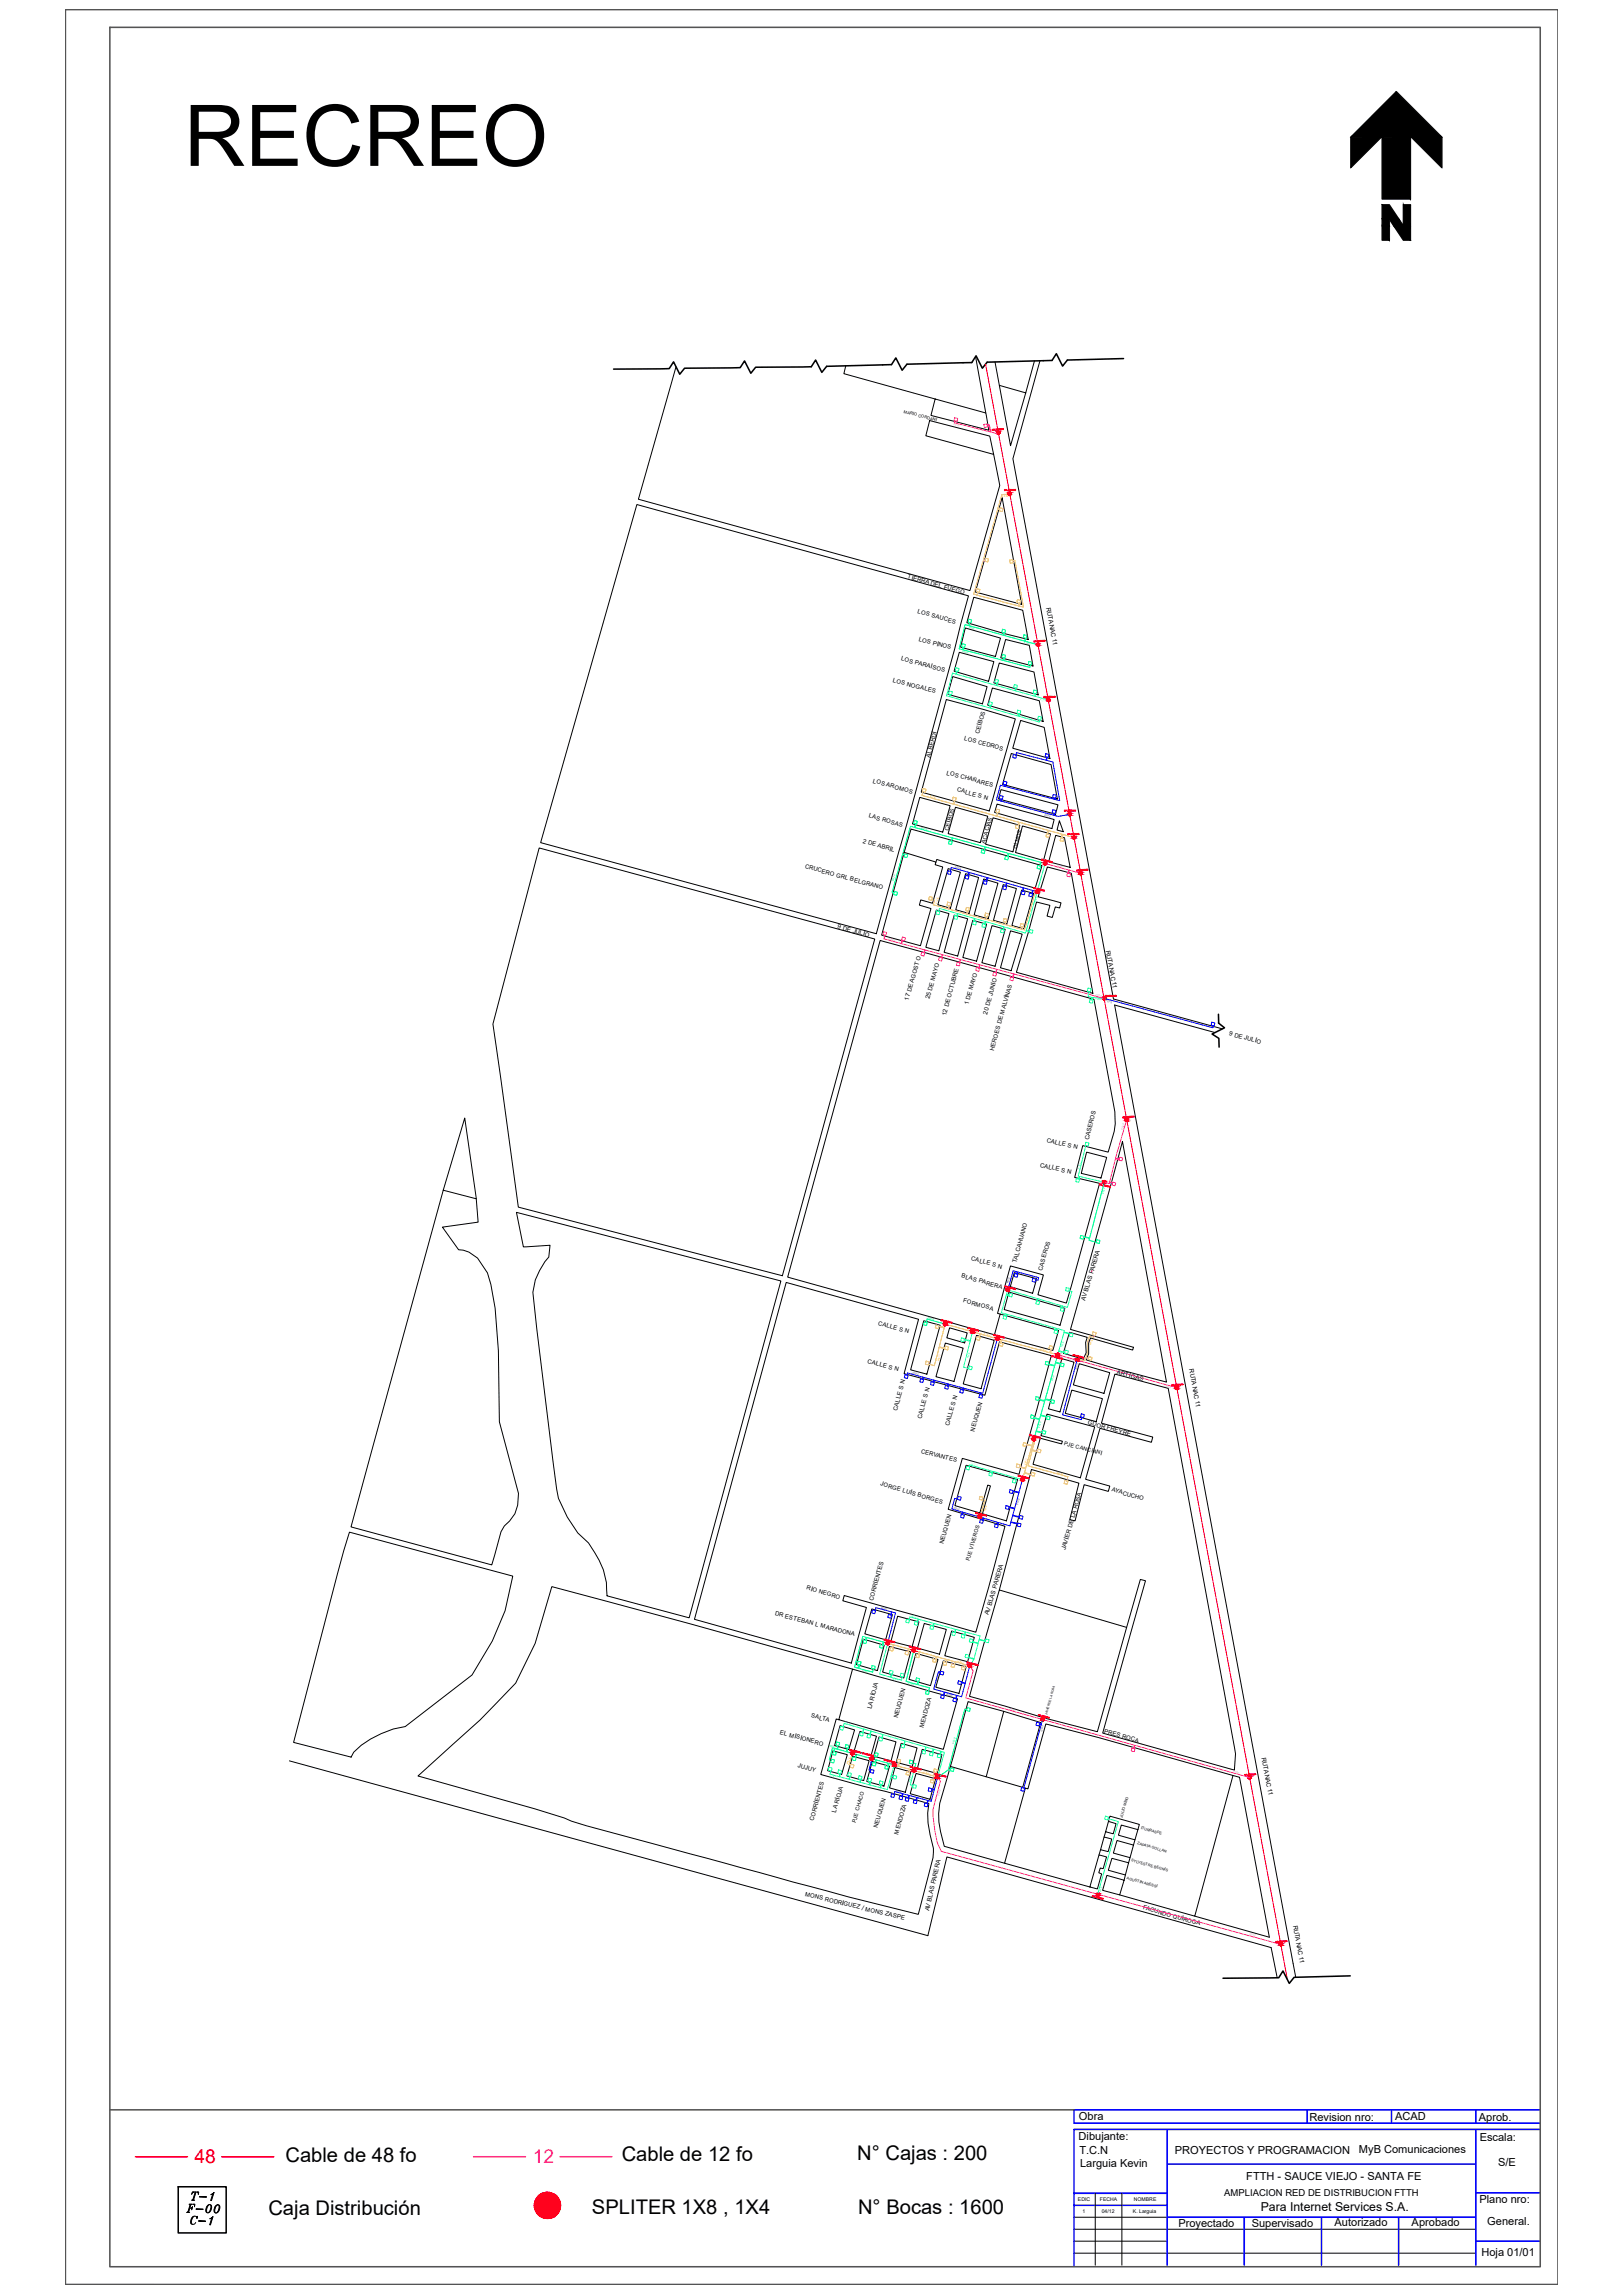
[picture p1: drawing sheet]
<svg xmlns="http://www.w3.org/2000/svg" width="841mm" height="1189mm" viewBox="0 0 841 1189" stroke-linecap="round" stroke-linejoin="round" font-family="sans-serif">
<defs><g id="words">
<text font-size="44.1" x="95" y="86">RECREO</text>
<g font-size="10.5">
<text x="148" y="1120">Cable de 48 fo</text>
<text x="322" y="1120">Cable de 12 fo</text>
<text x="444" y="1120">N° Cajas : 200</text>
<text x="139" y="1148">Caja Distribución</text>
<text x="307" y="1147">SPLITER 1X8 , 1X4</text>
<text x="445" y="1148">N° Bocas : 1600</text>
</g>
<text font-size="9.9" fill="#f00" x="101" y="1121">48</text>
<text font-size="9.9" fill="#f0f" x="276" y="1121">12</text>
<text font-size="6.4" x="653" y="1146">Para Internet Services S.A.</text>
<g font-size="5.7">
<text x="559" y="1099">Obra</text>
<text x="679" y="1099">Revision nro:</text>
<text x="723" y="1099">ACAD</text>
<text x="766" y="1099">Aprob.</text>
<text x="559" y="1109">Dibujante:</text>
<text x="767" y="1110">Escala:</text>
<text x="559" y="1116">T.C.N</text>
<text x="609" y="1116">PROYECTOS Y PROGRAMACION</text>
<text x="704" y="1116">MyB Comunicaciones</text>
<text x="560" y="1123">Larguia Kevin</text>
<text x="776" y="1123">S/E</text>
<text x="646" y="1130">FTTH - SAUCE VIEJO - SANTA FE</text>
<text x="767" y="1142">Plano nro:</text>
<text x="611" y="1154">Proyectado</text>
<text x="649" y="1154">Supervisado</text>
<text x="692" y="1154">Autorizado</text>
<text x="732" y="1154">Aprobado</text>
<text x="771" y="1153">General.</text>
<text x="768" y="1169">Hoja 01/01</text>
</g>
<text font-size="4.9" x="634" y="1138">AMPLIACION RED DE DISTRIBUCION FTTH</text>
<g font-size="3.7">
<text x="485" y="335" transform="rotate(15 485 335)">I</text>
<text x="436" y="987" transform="rotate(15 436 987)">I</text>
</g>
<g font-size="3.6">
<text x="472" y="300" transform="rotate(15 472 300)">I</text>
<text x="482" y="346" transform="rotate(15 482 346)">I</text>
<text x="509" y="376" transform="rotate(-75 509 376)">I</text>
<text x="485" y="380" transform="rotate(-75 485 380)">I</text>
<text x="493" y="427" transform="rotate(-75 493 427)">I</text>
<text x="513" y="429" transform="rotate(-75 513 429)">I</text>
<text x="461" y="441" transform="rotate(15 461 441)">I</text>
<text x="447" y="485" transform="rotate(17 447 485)">I</text>
<text x="523" y="517" transform="rotate(-75 523 517)">I</text>
<text x="650" y="540" transform="rotate(17 650 540)">I</text>
<text x="585" y="714" transform="rotate(15 585 714)">I</text>
<text x="471" y="774" transform="rotate(15 471 774)">I</text>
<text x="554" y="798" transform="rotate(-73 554 798)">I</text>
<text x="455" y="821" transform="rotate(-75 455 821)">I</text>
<text x="420" y="824" transform="rotate(17 420 824)">I</text>
<text x="453" y="879" transform="rotate(-75 453 879)">I</text>
<text x="411" y="901" transform="rotate(15 411 901)">I I</text>
<text x="424" y="935" transform="rotate(-73 424 935)">I</text>
<text x="435" y="933" transform="rotate(-75 435 933)">I</text>
<text x="446" y="990" transform="rotate(15 446 990)">/</text>
<text x="612" y="995" transform="rotate(15 612 995)">I</text>
</g>
<g font-size="3.4">
<text x="545" y="331" transform="rotate(80 545 331)">1</text>
<text x="545" y="333" transform="rotate(79 545 333)">1</text>
<text x="619" y="726" transform="rotate(79 619 726)">1</text>
<text x="657" y="929" transform="rotate(78 657 929)">1</text>
<text x="673" y="1016" transform="rotate(80 673 1016)">1</text>
</g>
<g font-size="3.3">
<text x="543" y="319" transform="rotate(79 543 319)">TA</text>
<text x="476" y="332" transform="rotate(15 476 332)">LO</text>
<text x="574" y="497" transform="rotate(79 574 497)">TA</text>
<text x="617" y="714" transform="rotate(79 617 714)">T</text>
<text x="618" y="721" transform="rotate(79 618 721)">A</text>
<text x="565" y="753" transform="rotate(17 565 753)">I</text>
<text x="570" y="754" transform="rotate(13 570 754)">I</text>
<text x="505" y="801" transform="rotate(-73 505 801)">I</text>
<text x="454" y="876" transform="rotate(-75 454 876)">JA</text>
<text x="655" y="915" transform="rotate(81 655 915)">T</text>
<text x="656" y="922" transform="rotate(79 656 922)">A</text>
<text x="483" y="984" transform="rotate(-77 483 984)">LAS</text>
<text x="671" y="1002" transform="rotate(79 671 1002)">TA</text>
</g>
<g font-size="3.2">
<text x="470" y="300" transform="rotate(15 470 300)">T E</text>
<text x="475" y="318" transform="rotate(16 475 318)">LOS S</text>
<text x="542" y="315" transform="rotate(80 542 315)">RU</text>
<text x="544" y="324" transform="rotate(80 544 324)">NA</text>
<text x="545" y="328" transform="rotate(79 545 328)">C</text>
<text x="467" y="342" transform="rotate(15 467 342)">L</text>
<text x="463" y="353" transform="rotate(15 463 353)">LO</text>
<text x="500" y="384" transform="rotate(15 500 384)">L</text>
<text x="490" y="401" transform="rotate(15 490 401)">LO</text>
<text x="452" y="406" transform="rotate(15 452 406)">L</text>
<text x="450" y="424" transform="rotate(16 450 424)">L</text>
<text x="447" y="437" transform="rotate(15 447 437)">2</text>
<text x="462" y="441" transform="rotate(15 462 441)">L</text>
<text x="438" y="456" transform="rotate(17 438 456)">L B</text>
<text x="434" y="481" transform="rotate(15 434 481)">9 DE J L</text>
<text x="573" y="493" transform="rotate(80 573 493)">RU</text>
<text x="476" y="500" transform="rotate(-75 476 500)">T</text>
<text x="575" y="502" transform="rotate(80 575 502)">NAC 11</text>
<text x="471" y="519" transform="rotate(-75 471 519)">1</text>
<text x="471" y="517" transform="rotate(-74 471 517)">7 D</text>
<text x="482" y="518" transform="rotate(-75 482 518)">25 DE MAY</text>
<text x="502" y="521" transform="rotate(-75 502 521)">1</text>
<text x="490" y="527" transform="rotate(-75 490 527)">12 DE</text>
<text x="512" y="526" transform="rotate(-75 512 526)">20 DE JU I</text>
<text x="637" y="536" transform="rotate(15 637 536)">9 DE J L O</text>
<text x="546" y="593" transform="rotate(15 546 593)">L E</text>
<text x="541" y="605" transform="rotate(14 541 605)">A</text>
<text x="527" y="655" transform="rotate(-76 527 655)">T</text>
<text x="500" y="663" transform="rotate(16 500 663)">L</text>
<text x="566" y="660" transform="rotate(-74 566 660)">PARERA</text>
<text x="499" y="675" transform="rotate(15 499 675)">F</text>
<text x="562" y="674" transform="rotate(-74 562 674)">AV BLA</text>
<text x="459" y="688" transform="rotate(15 459 688)">L</text>
<text x="583" y="713" transform="rotate(14 583 713)">T</text>
<text x="616" y="710" transform="rotate(80 616 710)">RU A N C 1</text>
<text x="489" y="756" transform="rotate(15 489 756)">TE</text>
<text x="456" y="770" transform="rotate(17 456 770)">JOR</text>
<text x="557" y="787" transform="rotate(-73 557 787)">L</text>
<text x="552" y="803" transform="rotate(-73 552 803)">J</text>
<text x="518" y="817" transform="rotate(-73 518 817)">E A</text>
<text x="514" y="832" transform="rotate(-73 514 832)">BLA</text>
<text x="512" y="837" transform="rotate(-74 512 837)">AV</text>
<text x="422" y="843" transform="rotate(15 422 843)">L MAR</text>
<text x="452" y="886" transform="rotate(-75 452 886)">L</text>
<text x="654" y="911" transform="rotate(80 654 911)">RU A N C 1</text>
<text x="413" y="916" transform="rotate(15 413 916)">J</text>
<text x="417" y="917" transform="rotate(17 417 917)">J</text>
<text x="436" y="930" transform="rotate(-73 436 930)">J</text>
<text x="433" y="939" transform="rotate(-75 433 939)">L</text>
<text x="469" y="939" transform="rotate(-75 469 939)">ZA</text>
<text x="487" y="966" transform="rotate(-76 487 966)">A</text>
<text x="485" y="977" transform="rotate(-78 485 977)">PA</text>
<text x="486" y="973" transform="rotate(-77 486 973)">RER</text>
<text x="442" y="989" transform="rotate(14 442 989)">EZ</text>
<text x="482" y="989" transform="rotate(-77 482 989)">V</text>
<text x="483" y="986" transform="rotate(-76 483 986)">B</text>
<text x="592" y="989" transform="rotate(15 592 989)">FA</text>
<text x="458" y="993" transform="rotate(15 458 993)">Z</text>
<text x="460" y="993" transform="rotate(14 460 993)">ASPE</text>
<text x="481" y="991" transform="rotate(-76 481 991)">A</text>
<text x="670" y="998" transform="rotate(80 670 998)">RU</text>
<text x="672" y="1007" transform="rotate(80 672 1007)">NA</text>
<text x="673" y="1011" transform="rotate(79 673 1011)">C 1</text>
</g>
<g font-size="3.1">
<text x="475" y="301" transform="rotate(16 475 301)">R A</text>
<text x="482" y="303" transform="rotate(15 482 303)">DEL FUEG</text>
<text x="485" y="320" transform="rotate(17 485 320)">A</text>
<text x="491" y="322" transform="rotate(15 491 322)">E</text>
<text x="480" y="333" transform="rotate(14 480 333)">S P N</text>
<text x="491" y="336" transform="rotate(14 491 336)">S</text>
<text x="474" y="344" transform="rotate(14 474 344)">P</text>
<text x="476" y="345" transform="rotate(15 476 345)">ARA SO</text>
<text x="487" y="348" transform="rotate(14 487 348)">S</text>
<text x="467" y="355" transform="rotate(14 467 355)">S N</text>
<text x="510" y="371" transform="rotate(-75 510 371)">S</text>
<text x="485" y="383" transform="rotate(-76 485 383)">D</text>
<text x="508" y="378" transform="rotate(-75 508 378)">E B</text>
<text x="509" y="386" transform="rotate(15 509 386)">EDR</text>
<text x="482" y="393" transform="rotate(-75 482 393)">ALBER</text>
<text x="459" y="407" transform="rotate(15 459 407)">A</text>
<text x="495" y="402" transform="rotate(14 495 402)">S</text>
<text x="500" y="404" transform="rotate(15 500 404)">HAÑARES</text>
<text x="461" y="408" transform="rotate(16 461 408)">ROMOS</text>
<text x="452" y="424" transform="rotate(15 452 424)">A</text>
<text x="454" y="425" transform="rotate(16 454 425)">S</text>
<text x="457" y="426" transform="rotate(17 457 426)">R</text>
<text x="494" y="421" transform="rotate(-75 494 421)">S</text>
<text x="464" y="427" transform="rotate(17 464 427)">A</text>
<text x="466" y="428" transform="rotate(15 466 428)">S</text>
<text x="492" y="429" transform="rotate(-75 492 429)">E B</text>
<text x="513" y="428" transform="rotate(-73 513 428)">A</text>
<text x="450" y="438" transform="rotate(17 450 438)">D</text>
<text x="511" y="437" transform="rotate(-75 511 437)">A</text>
<text x="452" y="438" transform="rotate(15 452 438)">E</text>
<text x="454" y="439" transform="rotate(17 454 439)">AB</text>
<text x="459" y="440" transform="rotate(16 459 440)">R</text>
<text x="428" y="453" transform="rotate(16 428 453)">R</text>
<text x="435" y="455" transform="rotate(15 435 455)">R</text>
<text x="442" y="457" transform="rotate(15 442 457)">EL</text>
<text x="449" y="459" transform="rotate(15 449 459)">RA</text>
<text x="453" y="460" transform="rotate(16 453 460)">NO</text>
<text x="443" y="484" transform="rotate(16 443 484)">U</text>
<text x="496" y="504" transform="rotate(-76 496 504)">E</text>
<text x="473" y="512" transform="rotate(-75 473 512)">E A</text>
<text x="505" y="511" transform="rotate(-75 505 511)">AY</text>
<text x="515" y="513" transform="rotate(-74 515 513)">N O</text>
<text x="523" y="514" transform="rotate(-73 523 514)">A</text>
<text x="524" y="512" transform="rotate(-74 524 512)">S</text>
<text x="503" y="518" transform="rotate(-76 503 518)">D</text>
<text x="503" y="516" transform="rotate(-75 503 516)">E</text>
<text x="521" y="523" transform="rotate(-75 521 523)">ALV N</text>
<text x="518" y="534" transform="rotate(-74 518 534)">S D</text>
<text x="519" y="529" transform="rotate(-75 519 529)">E</text>
<text x="517" y="536" transform="rotate(-75 517 536)">E</text>
<text x="646" y="539" transform="rotate(16 646 539)">U</text>
<text x="515" y="545" transform="rotate(-75 515 545)">HE</text>
<text x="516" y="541" transform="rotate(-74 516 541)">RO</text>
<text x="567" y="578" transform="rotate(-77 567 578)">S</text>
<text x="542" y="592" transform="rotate(14 542 592)">CA</text>
<text x="564" y="591" transform="rotate(-76 564 591)">CASERO</text>
<text x="553" y="594" transform="rotate(14 553 594)">S N</text>
<text x="539" y="605" transform="rotate(13 539 605)">C L E S N</text>
<text x="531" y="638" transform="rotate(-76 531 638)">N</text>
<text x="529" y="647" transform="rotate(-75 529 647)">AHUA</text>
<text x="527" y="653" transform="rotate(-75 527 653)">AL</text>
<text x="542" y="650" transform="rotate(-74 542 650)">ROS</text>
<text x="541" y="656" transform="rotate(-75 541 656)">ASE</text>
<text x="498" y="662" transform="rotate(15 498 662)">B</text>
<text x="502" y="663" transform="rotate(17 502 663)">AS P</text>
<text x="509" y="665" transform="rotate(15 509 665)">A</text>
<text x="511" y="666" transform="rotate(16 511 666)">R</text>
<text x="566" y="663" transform="rotate(-73 566 663)">S</text>
<text x="513" y="666" transform="rotate(15 513 666)">E</text>
<text x="515" y="667" transform="rotate(16 515 667)">R</text>
<text x="517" y="668" transform="rotate(17 517 668)">A</text>
<text x="513" y="679" transform="rotate(17 513 679)">A</text>
<text x="457" y="687" transform="rotate(17 457 687)">A</text>
<text x="463" y="689" transform="rotate(17 463 689)">E</text>
<text x="466" y="690" transform="rotate(16 466 690)">S</text>
<text x="469" y="691" transform="rotate(15 469 691)">N</text>
<text x="452" y="707" transform="rotate(15 452 707)">AL E</text>
<text x="460" y="709" transform="rotate(14 460 709)">S</text>
<text x="463" y="710" transform="rotate(15 463 710)">N</text>
<text x="579" y="712" transform="rotate(14 579 712)">A</text>
<text x="581" y="712" transform="rotate(15 581 712)">R</text>
<text x="588" y="715" transform="rotate(14 588 715)">AS</text>
<text x="468" y="720" transform="rotate(-76 468 720)">S N</text>
<text x="481" y="722" transform="rotate(-75 481 722)">N</text>
<text x="480" y="728" transform="rotate(-76 480 728)">E S</text>
<text x="494" y="731" transform="rotate(-73 494 731)">E</text>
<text x="495" y="728" transform="rotate(-75 495 728)">S N</text>
<text x="508" y="731" transform="rotate(-75 508 731)">E</text>
<text x="478" y="733" transform="rotate(-75 478 733)">ALL</text>
<text x="492" y="737" transform="rotate(-75 492 737)">ALL</text>
<text x="506" y="738" transform="rotate(-76 506 738)">U</text>
<text x="507" y="733" transform="rotate(-74 507 733)">U N</text>
<text x="505" y="742" transform="rotate(-76 505 742)">N</text>
<text x="506" y="740" transform="rotate(-75 506 740)">E</text>
<text x="566" y="739" transform="rotate(15 566 739)">D</text>
<text x="570" y="740" transform="rotate(15 570 740)">R F EYRE</text>
<text x="575" y="741" transform="rotate(16 575 741)">R</text>
<text x="479" y="753" transform="rotate(15 479 753)">E</text>
<text x="481" y="754" transform="rotate(16 481 754)">RV N</text>
<text x="485" y="755" transform="rotate(15 485 755)">A</text>
<text x="494" y="757" transform="rotate(16 494 757)">S</text>
<text x="465" y="772" transform="rotate(17 465 772)">E LU S BOR</text>
<text x="576" y="773" transform="rotate(17 576 773)">AY</text>
<text x="580" y="774" transform="rotate(15 580 774)">A</text>
<text x="484" y="778" transform="rotate(17 484 778)">ES</text>
<text x="560" y="776" transform="rotate(-75 560 776)">A</text>
<text x="588" y="776" transform="rotate(17 588 776)">H</text>
<text x="557" y="785" transform="rotate(-75 557 785)">A R</text>
<text x="492" y="789" transform="rotate(-75 492 789)">E</text>
<text x="492" y="787" transform="rotate(-74 492 787)">N</text>
<text x="489" y="800" transform="rotate(-74 489 800)">N</text>
<text x="489" y="798" transform="rotate(-75 489 798)">E</text>
<text x="553" y="802" transform="rotate(-75 553 802)">AV ER DE</text>
<text x="457" y="812" transform="rotate(-74 457 812)">S</text>
<text x="455" y="820" transform="rotate(-75 455 820)">ENTE</text>
<text x="418" y="824" transform="rotate(17 418 824)">R</text>
<text x="426" y="826" transform="rotate(17 426 826)">E</text>
<text x="454" y="823" transform="rotate(-74 454 823)">R</text>
<text x="515" y="826" transform="rotate(-74 515 826)">S PAR R</text>
<text x="401" y="837" transform="rotate(14 401 837)">DR E</text>
<text x="409" y="839" transform="rotate(15 409 839)">ST</text>
<text x="413" y="840" transform="rotate(14 413 840)">E</text>
<text x="415" y="841" transform="rotate(15 415 841)">BA</text>
<text x="419" y="842" transform="rotate(14 419 842)">N</text>
<text x="432" y="845" transform="rotate(14 432 845)">AD</text>
<text x="439" y="847" transform="rotate(14 439 847)">NA</text>
<text x="452" y="884" transform="rotate(-76 452 884)">A R</text>
<text x="466" y="886" transform="rotate(-74 466 886)">U</text>
<text x="482" y="882" transform="rotate(-75 482 882)">A</text>
<text x="420" y="890" transform="rotate(14 420 890)">S</text>
<text x="422" y="891" transform="rotate(15 422 891)">ALTA</text>
<text x="465" y="890" transform="rotate(-75 465 890)">NE</text>
<text x="479" y="893" transform="rotate(-73 479 893)">E</text>
<text x="480" y="891" transform="rotate(-74 480 891)">N</text>
<text x="480" y="889" transform="rotate(-75 480 889)">D</text>
<text x="404" y="899" transform="rotate(15 404 899)">EL</text>
<text x="572" y="898" transform="rotate(15 572 898)">PRES R</text>
<text x="418" y="902" transform="rotate(15 418 902)">NE</text>
<text x="422" y="904" transform="rotate(16 422 904)">R</text>
<text x="588" y="903" transform="rotate(15 588 903)">A</text>
<text x="420" y="918" transform="rotate(15 420 918)">Y</text>
<text x="436" y="928" transform="rotate(-75 436 928)">A</text>
<text x="434" y="935" transform="rotate(-75 434 935)">R</text>
<text x="458" y="934" transform="rotate(-74 458 934)">N</text>
<text x="423" y="937" transform="rotate(-75 423 937)">R ENTES</text>
<text x="434" y="938" transform="rotate(-73 434 938)">A</text>
<text x="458" y="936" transform="rotate(-73 458 936)">E</text>
<text x="455" y="947" transform="rotate(-74 455 947)">N</text>
<text x="455" y="945" transform="rotate(-75 455 945)">E</text>
<text x="467" y="946" transform="rotate(-73 467 946)">ND</text>
<text x="466" y="948" transform="rotate(-75 466 948)">E</text>
<text x="417" y="982" transform="rotate(14 417 982)">MONS</text>
<text x="427" y="985" transform="rotate(13 427 985)">R</text>
<text x="439" y="988" transform="rotate(13 439 988)">U</text>
<text x="448" y="990" transform="rotate(14 448 990)">MONS</text>
<text x="602" y="992" transform="rotate(15 602 992)">D</text>
<text x="620" y="997" transform="rotate(17 620 997)">A</text>
</g>
<g font-size="3">
<text x="497" y="307" transform="rotate(16 497 307)">O</text>
<text x="487" y="321" transform="rotate(16 487 321)">UC</text>
<text x="493" y="323" transform="rotate(16 493 323)">S</text>
<text x="488" y="335" transform="rotate(15 488 335)">O</text>
<text x="469" y="343" transform="rotate(16 469 343)">OS</text>
<text x="472" y="356" transform="rotate(15 472 356)">OGALES</text>
<text x="509" y="373" transform="rotate(-74 509 373)">O</text>
<text x="507" y="381" transform="rotate(-74 507 381)">C</text>
<text x="501" y="384" transform="rotate(16 501 384)">OS C</text>
<text x="515" y="388" transform="rotate(16 515 388)">OS</text>
<text x="454" y="406" transform="rotate(16 454 406)">OS</text>
<text x="498" y="403" transform="rotate(16 498 403)">C</text>
<text x="496" y="410" transform="rotate(15 496 410)">CAL E S N</text>
<text x="493" y="424" transform="rotate(-74 493 424)">O</text>
<text x="514" y="426" transform="rotate(-74 514 426)">S</text>
<text x="459" y="426" transform="rotate(16 459 426)">OS</text>
<text x="491" y="431" transform="rotate(-74 491 431)">C</text>
<text x="511" y="435" transform="rotate(-74 511 435)">CAC</text>
<text x="417" y="450" transform="rotate(16 417 450)">CR</text>
<text x="421" y="451" transform="rotate(15 421 451)">U E</text>
<text x="423" y="452" transform="rotate(16 423 452)">C</text>
<text x="430" y="453" transform="rotate(15 430 453)">O</text>
<text x="433" y="454" transform="rotate(16 433 454)">G</text>
<text x="446" y="458" transform="rotate(16 446 458)">G</text>
<text x="448" y="485" transform="rotate(16 448 485)">O</text>
<text x="477" y="498" transform="rotate(-74 477 498)">O</text>
<text x="486" y="502" transform="rotate(-74 486 502)">O</text>
<text x="474" y="507" transform="rotate(-74 474 507)">GOS</text>
<text x="506" y="507" transform="rotate(-74 506 507)">O</text>
<text x="493" y="515" transform="rotate(-75 493 515)">CTUBR</text>
<text x="504" y="513" transform="rotate(-74 504 513)">M</text>
<text x="493" y="517" transform="rotate(-74 493 517)">O</text>
<text x="520" y="526" transform="rotate(-74 520 526)">M</text>
<text x="532" y="636" transform="rotate(-75 532 636)">O</text>
<text x="503" y="653" transform="rotate(15 503 653)">CAL E S N</text>
<text x="528" y="649" transform="rotate(-74 528 649)">C</text>
<text x="540" y="658" transform="rotate(-74 540 658)">C</text>
<text x="501" y="675" transform="rotate(16 501 675)">ORMOS</text>
<text x="455" y="687" transform="rotate(16 455 687)">C</text>
<text x="449" y="706" transform="rotate(16 449 706)">C</text>
<text x="586" y="714" transform="rotate(15 586 714)">G</text>
<text x="465" y="731" transform="rotate(-75 465 731)">CALLE</text>
<text x="478" y="735" transform="rotate(-74 478 735)">C</text>
<text x="492" y="739" transform="rotate(-74 492 739)">C</text>
<text x="564" y="738" transform="rotate(16 564 738)">G</text>
<text x="568" y="739" transform="rotate(16 568 739)">O</text>
<text x="477" y="753" transform="rotate(16 477 753)">C</text>
<text x="462" y="772" transform="rotate(16 462 772)">G</text>
<text x="482" y="777" transform="rotate(16 482 777)">G</text>
<text x="582" y="775" transform="rotate(16 582 775)">CUC</text>
<text x="590" y="777" transform="rotate(16 590 777)">O</text>
<text x="559" y="780" transform="rotate(-74 559 780)">OS</text>
<text x="491" y="791" transform="rotate(-74 491 791)">U</text>
<text x="490" y="796" transform="rotate(-74 490 796)">U</text>
<text x="421" y="825" transform="rotate(16 421 825)">O N</text>
<text x="428" y="827" transform="rotate(16 428 827)">GRO</text>
<text x="453" y="828" transform="rotate(-75 453 828)">OR</text>
<text x="452" y="830" transform="rotate(-74 452 830)">C</text>
<text x="436" y="846" transform="rotate(15 436 846)">O</text>
<text x="454" y="878" transform="rotate(-74 454 878)">O</text>
<text x="481" y="886" transform="rotate(-74 481 886)">OZ</text>
<text x="409" y="900" transform="rotate(16 409 900)">M S O</text>
<text x="479" y="895" transform="rotate(-74 479 895)">M</text>
<text x="424" y="904" transform="rotate(15 424 904)">O</text>
<text x="583" y="901" transform="rotate(16 583 901)">OC</text>
<text x="415" y="916" transform="rotate(16 415 916)">U U</text>
<text x="435" y="932" transform="rotate(-74 435 932)">O</text>
<text x="468" y="942" transform="rotate(-74 468 942)">O</text>
<text x="422" y="944" transform="rotate(-74 422 944)">COR</text>
<text x="456" y="943" transform="rotate(-74 456 943)">UQU</text>
<text x="465" y="951" transform="rotate(-74 465 951)">M</text>
<text x="429" y="985" transform="rotate(14 429 985)">ODR</text>
<text x="437" y="987" transform="rotate(15 437 987)">G</text>
<text x="596" y="991" transform="rotate(16 596 991)">CUN</text>
<text x="604" y="993" transform="rotate(16 604 993)">O QU ROG</text>
</g>
<g font-size="2.9">
<text x="507" y="736" transform="rotate(-75 507 736)">Q</text>
<text x="553" y="749" transform="rotate(15 553 749)">J</text>
<text x="491" y="794" transform="rotate(-75 491 794)">Q</text>
<text x="503" y="807" transform="rotate(-75 503 807)">J</text>
<text x="467" y="884" transform="rotate(-75 467 884)">QUEN</text>
<text x="444" y="943" transform="rotate(-73 444 943)">J</text>
</g>
<g font-size="2.8">
<text x="529" y="432" transform="rotate(-76 529 432)">S</text>
<text x="551" y="749" transform="rotate(14 551 749)">P E</text>
<text x="559" y="751" transform="rotate(16 559 751)">AN</text>
<text x="566" y="753" transform="rotate(14 566 753)">A</text>
<text x="568" y="753" transform="rotate(15 568 753)">N</text>
<text x="504" y="803" transform="rotate(-73 504 803)">V</text>
<text x="505" y="800" transform="rotate(-74 505 800)">VER</text>
<text x="502" y="809" transform="rotate(-74 502 809)">P E</text>
<text x="446" y="935" transform="rotate(-76 446 935)">A</text>
<text x="444" y="941" transform="rotate(-76 444 941)">E</text>
<text x="443" y="945" transform="rotate(-74 443 945)">P</text>
</g>
<g font-size="2.7">
<text x="527" y="440" transform="rotate(-75 527 440)">OLMO</text>
<text x="557" y="750" transform="rotate(15 557 750)">C</text>
<text x="563" y="752" transform="rotate(15 563 752)">C</text>
<text x="507" y="795" transform="rotate(-75 507 795)">O</text>
<text x="507" y="793" transform="rotate(-74 507 793)">S</text>
<text x="447" y="933" transform="rotate(-75 447 933)">CO</text>
<text x="445" y="939" transform="rotate(-75 445 939)">CH</text>
<text x="559" y="1141">EDIC</text>
<text x="570" y="1141">FECHA</text>
<text x="588" y="1141">NOMBRE</text>
<text x="561" y="1147">1</text>
<text x="571" y="1147">04/12</text>
<text x="587" y="1147">K. Larguia</text>
</g>
<g font-size="2.5">
<text x="473" y="215" transform="rotate(14 473 215)">I</text>
<text x="485" y="218" transform="rotate(14 485 218)">I</text>
</g>
<g font-size="2.2">
<text x="584" y="934" transform="rotate(-74 584 934)">I</text>
<text x="591" y="948" transform="rotate(16 591 948)">I</text>
<text x="603" y="969" transform="rotate(16 603 969)">I</text>
<text x="590" y="976" transform="rotate(16 590 976)">I</text>
<text x="599" y="978" transform="rotate(16 599 978)">I</text>
</g>
<g font-size="2.1">
<text x="468" y="214" transform="rotate(15 468 214)">M</text>
<text x="470" y="214" transform="rotate(14 470 214)">AR O CORDAN</text>
</g>
<g font-size="2">
<text x="582" y="942" transform="rotate(-72 582 942)">J</text>
<text x="582" y="940" transform="rotate(-74 582 940)">LI</text>
<text x="592" y="948" transform="rotate(15 592 948)">T</text>
<text x="600" y="959" transform="rotate(16 600 959)">L</text>
<text x="589" y="965" transform="rotate(13 589 965)">L</text>
<text x="593" y="967" transform="rotate(14 593 967)">TR</text>
</g>
<g font-size="1.9">
<text x="584" y="934" transform="rotate(-73 584 934)">N</text>
<text x="582" y="941" transform="rotate(-75 582 941)">U</text>
<text x="593" y="948" transform="rotate(14 593 948)">U</text>
<text x="594" y="949" transform="rotate(16 594 949)">R</text>
<text x="597" y="949" transform="rotate(15 597 949)">ASPE</text>
<text x="589" y="956" transform="rotate(15 589 956)">ZAPA A G</text>
<text x="594" y="957" transform="rotate(17 594 957)">T</text>
<text x="602" y="959" transform="rotate(15 602 959)">A</text>
<text x="603" y="960" transform="rotate(14 603 960)">N</text>
<text x="586" y="965" transform="rotate(14 586 965)">S</text>
<text x="587" y="965" transform="rotate(15 587 965)">Y VES</text>
<text x="596" y="967" transform="rotate(15 596 967)">E BE</text>
<text x="602" y="969" transform="rotate(14 602 969)">N S</text>
<text x="584" y="974" transform="rotate(15 584 974)">A</text>
<text x="587" y="975" transform="rotate(14 587 975)">U</text>
<text x="588" y="975" transform="rotate(15 588 975)">S</text>
<text x="589" y="975" transform="rotate(14 589 975)">T N</text>
<text x="593" y="976" transform="rotate(15 593 976)">A</text>
<text x="594" y="977" transform="rotate(16 594 977)">R</text>
<text x="595" y="977" transform="rotate(15 595 977)">ES</text>
</g>
<g font-size="1.8">
<text x="543" y="886" transform="rotate(-72 543 886)">I</text>
<text x="584" y="933" transform="rotate(-74 584 933)">O</text>
<text x="583" y="938" transform="rotate(-73 583 938)">O</text>
<text x="583" y="936" transform="rotate(-74 583 936)">M</text>
<text x="598" y="958" transform="rotate(17 598 958)">O</text>
<text x="601" y="969" transform="rotate(16 601 969)">G</text>
<text x="585" y="974" transform="rotate(16 585 974)">G</text>
</g>
<g font-size="1.6">
<text x="544" y="882" transform="rotate(-73 544 882)">E</text>
<text x="545" y="880" transform="rotate(-76 545 880)">L</text>
<text x="545" y="879" transform="rotate(-74 545 879)">A</text>
<text x="543" y="887" transform="rotate(-73 543 887)">V</text>
<text x="544" y="885" transform="rotate(-74 544 885)">E</text>
<text x="543" y="889" transform="rotate(-74 543 889)">JA</text>
</g>
<g font-size="1.5">
<text x="546" y="878" transform="rotate(-75 546 878)">R</text>
<text x="546" y="877" transform="rotate(-73 546 877)">OSA</text>
<text x="544" y="884" transform="rotate(-75 544 884)">R</text>
<text x="544" y="883" transform="rotate(-74 544 883)">D</text>
</g>
<g font-size="1.3" fill="#f0f">
<text x="494" y="220" transform="rotate(14 494 220)">FO12</text>
<text x="548" y="449" transform="rotate(14 548 449)">FO12</text>
<text x="460" y="487" transform="rotate(14 460 487)">FO12</text>
<text x="568" y="516" transform="rotate(14 568 516)">FO12</text>
<text x="582" y="586" transform="rotate(-76 582 586)">FO12</text>
<text x="553" y="705" transform="rotate(14 553 705)">FO12</text>
<text x="603" y="719" transform="rotate(14 603 719)">FO12</text>
<text x="523" y="886" transform="rotate(14 523 886)">FO12</text>
<text x="639" y="919" transform="rotate(14 639 919)">FO12</text>
<text x="487" y="931" transform="rotate(-76 487 931)">FO12</text>
<text x="647" y="1003" transform="rotate(14 647 1003)">FO12</text>
</g>
<g font-size="1.3" fill="#ffbf00">
<text x="519" y="258" transform="rotate(-1 519 258)">FO12</text>
<text x="482" y="413" transform="rotate(15 482 413)">FO12</text>
</g>
<g font-size="1.3" fill="#0f0">
<text x="502" y="325" transform="rotate(14 502 325)">FO12</text>
<text x="531" y="333" transform="rotate(14 531 333)">FO12</text>
<text x="499" y="338" transform="rotate(14 499 338)">FO12</text>
<text x="477" y="429" transform="rotate(14 477 429)">FO12</text>
<text x="463" y="457" transform="rotate(-76 463 457)">FO12</text>
<text x="572" y="619" transform="rotate(-76 572 619)">FO12</text>
<text x="481" y="683" transform="rotate(14 481 683)">FO12</text>
<text x="546" y="716" transform="rotate(-76 546 716)">FO12</text>
<text x="539" y="740" transform="rotate(-76 539 740)">FO12</text>
<text x="447" y="866" transform="rotate(14 447 866)">FO12</text>
<text x="470" y="873" transform="rotate(14 470 873)">FO12</text>
<text x="430" y="905" transform="rotate(14 430 905)">FO12</text>
<text x="494" y="904" transform="rotate(-73 494 904)">FO12</text>
</g>
<g font-size="1.3" fill="#0ff">
<text x="539" y="363" transform="rotate(14 539 363)">FO12</text>
<text x="537" y="468" transform="rotate(-76 537 468)">FO12</text>
<text x="568" y="518" transform="rotate(3 568 518)">FO12</text>
<text x="559" y="606" transform="rotate(-75 559 606)">FO12</text>
<text x="551" y="698" transform="rotate(-76 551 698)">FO12</text>
<text x="502" y="704" transform="rotate(-76 502 704)">FO12</text>
<text x="503" y="759" transform="rotate(14 503 759)">FO12</text>
<text x="472" y="838" transform="rotate(14 472 838)">FO12</text>
<text x="462" y="871" transform="rotate(14 462 871)">FO12</text>
<text x="438" y="893" transform="rotate(15 438 893)">FO12</text>
<text x="430" y="921" transform="rotate(15 430 921)">FO12</text>
<text x="472" y="924" transform="rotate(-76 472 924)">FO12</text>
<text x="571" y="981" transform="rotate(-76 571 981)">FO12</text>
</g>
<g font-size="1.3" fill="#00f">
<text x="541" y="423" transform="rotate(14 541 423)">FO12</text>
<text x="495" y="450" transform="rotate(14 495 450)">FO12</text>
<text x="573" y="519" transform="rotate(14 573 519)">FO12</text>
<text x="523" y="665" transform="rotate(-76 523 665)">FO12</text>
<text x="558" y="707" transform="rotate(104 558 707)">FO12</text>
<text x="473" y="712" transform="rotate(14 473 712)">FO12</text>
<text x="528" y="780" transform="rotate(-76 528 780)">FO12</text>
<text x="494" y="782" transform="rotate(14 494 782)">FO12</text>
<text x="457" y="834" transform="rotate(14 457 834)">FO12</text>
<text x="491" y="879" transform="rotate(14 491 879)">FO12</text>
<text x="540" y="894" transform="rotate(104 540 894)">FO12</text>
<text x="464" y="928" transform="rotate(14 464 928)">FO12</text>
</g>
<g font-size="1.3" fill="#f8991e">
<text x="486" y="468" transform="rotate(-75 486 468)">FO12</text>
<text x="510" y="692" transform="rotate(14 510 692)">FO12</text>
<text x="539" y="700" transform="rotate(14 539 700)">FO12</text>
<text x="565" y="697" transform="rotate(-75 565 697)">FO12</text>
<text x="487" y="705" transform="rotate(-76 487 705)">FO12</text>
<text x="532" y="759" transform="rotate(-75 532 759)">FO12</text>
<text x="548" y="764" transform="rotate(14 548 764)">FO12</text>
<text x="511" y="783" transform="rotate(-76 511 783)">FO12</text>
<text x="496" y="861" transform="rotate(14 496 861)">FO12</text>
<text x="440" y="914" transform="rotate(-76 440 914)">FO12</text>
<text x="479" y="919" transform="rotate(14 479 919)">FO12</text>
</g>
</g></defs>
<!-- layer: ROTULO -->
<g fill="none" stroke="#00f" stroke-width=".8">
<path d="M677 1093v7M721 1093v7M765 1093v7M798 1093h-241v7h241M605 1104v70M765 1104v70M798 1104h-241v70M557 1137h48M605 1122h160M765 1136h33M557 1143h48M605 1149h160"/>
<path d="M645 1149v25M685 1149v25M725 1149v25M765 1161h33"/>
</g>
<path d="M568 1137v37M581 1137v37M557 1149h48M557 1155h208M557 1161h48M557 1168h208" fill="none" stroke="#000" stroke-width=".52"/>
<path d="M34 5h773v1179h-773zM57 14h741v1161h-741zM724 48l23 23v16l-16-16v32h-15v-32l-16 16v-16zM716 106h4l7 11v-11h4v18h-4l-7-11v11h-4zM57 1093h500" fill="none" stroke="#545454" stroke-width=".8"/>
<!-- layer: 0 -->
<g fill="none" stroke="#000" stroke-width=".52">
<path d="M350 190l-19 69 172 47 15-54-3-17M438 190l-1 4 48 13M506 185l5 29M516 188l2 12M518 200l14 4-8 27zM536 187l-4 17M539 187l-14 51 52 280M482 218l31 8 2 9-35-9zM485 207l26 7 1 9-30-8zM519 258l10 55-24-6zM330 261l172 48-48 175-174-47zM505 310l25 6 3 15-32-8z"/>
<path d="M497 338l18 5-3 10-18-5zM500 325l18 6-2 9-18-5zM521 331l12 3 2 11-16-4zM494 351l17 5-2 9-18-5zM514 357l25 6 2 11-29-9zM518 344l18 4 2 12-23-6zM490 363l36 10-13 47-36-10zM529 373l12 4 3 16-19-5zM524 391l21 5 3 18-28-7zM477 413l15 5-3 13-16-4zM495 418l17 5-4 14-17-5zM517 417l29 8-1 4-30-8z"/>
<path d="M519 409l29 8-1 5-30-8zM279 439l174 48-48 174-136-35-14-95zM515 424l13 4-3 13-14-3zM530 428l14 4-3 14-15-4zM547 433l5 1 3 16-12-3zM549 425l2 6-3-1zM469 442l3-12 68 19-4 11-51-15v2M469 442l16 5v1l4 1-6 19-6-2-1 3 6 2-5 19-20-5zM491 450l7 2-6 19-6-2zM500 453l7 2-5 18-7-2zM510 456l7 2-5 18-7-2zM520 458l7 2-5 19-7-2z"/>
<path d="M543 449l12 4 11 62-39-11 10-37 7 2-1 6h2l2-5 2 1 1-3-12-3zM485 472l7 1-6 20-6-2zM494 474l7 2-5 19-7-1zM504 477l7 2-5 19-7-2zM514 480l7 2-5 19-7-2zM529 461l7 2-6 18-6-1zM524 482l6 2-6 19-6-1zM578 521l93 504M241 579l6 42-17-4zM563 597l10 3-2 11-11-3zM582 592l22 124-41-11 1-3v-6l1-3 22 7v-2l-32-9zM230 617l-48 174 73 20 5-17 1-3a18 18 0 0 0 8-17l-10-37-1-37-1-22-3-12a20 20 0 0 0-14-18h-2l-9-12 19-3-1-12"/>
<path d="M268 628l137 36-48 174-42-11a40 40 0 0 0-16-33l-5-8-5-9-1-5-12-102a34 34 0 0 1 8-19l1-6-14 1zM526 660l11 3-2 7-11-3zM407 665l69 19-8 28 42 11 8-28 27 8-17 61-29-8-8 26 30 9-15 55-69-19v3l12 3-8 29-81-23zM523 670l29 8-3 9-29-8zM479 684l8 3-7 25-8-2zM490 696l9 3-5 17-9-3zM492 688l9 3-1 5-9-3zM506 692l9 3-7 25-9-3zM518 681h-1l7-25 17 5-3 10 15 4 17-62-13-3 4-16 13 3a39 39 0 0 0 3-26l-10-53-111-31-48 175 107 30M518 681l31 9-3 10-31-8zM554 690l9 3v3v5l-1 3-11-3zM550 704l7 2-8 26-6-2z"/>
<path d="M559 707l16 4-3 11-16-4zM543 733l24 7-7 26-25-7 4-14 11 3 1-1-12-3zM555 720l16 5-3 12-16-5zM501 759l26 8-6 21-12-3 4-15h-1l-4 14-13-4zM181 794l85 23-4 18-7 15-10 18-35 27a49 49 0 0 0-27 13l-1 3-30-8 23-87zM452 834l10 3-3 13-11-3zM465 838l11 3-3 12-11-2zM518 824l16-62 25 7-5 19h3l5-19 12 4 1-3-12-3 7-27 27 7v-2l-26-7 7-26 27 8 35 186v3v8l-69-19 23-79h-3l-7 24M518 824l66 19-15 54-28-7-39-11zM447 849l11 4-3 13-11-3zM461 853l11 3-4 14-11-3zM475 857l11 3-4 14-11-4z"/>
<path d="M479 841l11 3-3 13-12-3zM493 845l12 4-4 12-11-3zM442 865l-156-43-9 30-10 20-18 19-32 29 60 17 27 9 136 37 36 9 7-29a23 23 0 0 0-1-13l-1-10v-5l-56-15 8-29h2M442 865l54 15-7 27-54-16zM489 861l12 3-4 14-12-4zM435 894l8 3-3 10-8-2zM446 897l8 3-3 10-8-3zM502 882l18 5-9 34-19-6zM520 887l19 6-9 33-19-5M150 913l331 90 10-41 168 47 3 16M432 907l7 2-3 11-7-2zM442 910l8 2-2 11-9-3z"/>
<path d="M452 913l9 2-3 11-9-3zM455 900l9 3-2 10-9-3zM464 916l8 2-3 11-8-2zM467 903l8 3-2 10-9-3zM475 919l10 3-3 10-10-2zM478 907l10 2-2 10-11-3zM492 915l-1 7a44 44 0 0 0-2 35l32 9M530 926l1 1M639 920l3 1 16 83-39-11M570 959l-1 2M572 952l4 1-2 7-4-1zM573 949l-1 3"/>
<path d="M574 944l4 1-1 5-4-1zM574 944l1-3 15 5v2M579 954l8 2-1 7-9-3zM581 946l9 2-2 6-8-3zM588 954l-1 2M565 978l-44-12 10-39h2l9-34 27 8 70 19-20 73-39-11M569 961l4 1-1 6h-2l-1 3h2l-2 8-4-1zM574 972l8 2-2 8-9-2zM576 963l9 2-2 7-9-3zM583 972l-1 2M586 963l-1 2M100 1136l-1 1 1-1h3v1v-1"/>
<path d="M100 1140h.1M100 1136v1M101 1136h-1M101 1136l-1 4M102 1136l-2 4M102 1136h1M103 1136v1M103 1138l4 1zM109 1137l2-1-1 4h-1l1-3zM111 1136l-2 4M97 1147h1M97 1146v1"/>
<path d="M98 1146v1h-1M98 1142h3v2v-2M98 1142h1M98 1144h2M98 1142l1 1M99 1142l-2 5 2-5M99 1142l-1 5M99 1142v1M99 1140h2M100 1144h-1v1M100 1144l-1 1M100 1144l-1 1z"/>
<path d="M100 1149l-1 2v1M100 1142l1 1M101 1142v1M101 1149a3 3 0 0 0-1 4M102 1145h3zM102 1149v1a1.6 1.6 0 0 0-2-2 1.6 1.6 0 0 0-1 2 1.5 1.5 0 0 0 0 3 1.5 1.5 0 0 0 2-1M103 1151h3zM107 1143h1a2.2 2.2 0 0 1 2 2 2.2 2.2 0 0 1-3 2v-2zM108 1143l-1 1v2M108 1143a4 4 0 0 0-1 4M109 1150l1-1-1 4 1-3zM109 1143a4 4 0 0 1-1 4"/>
<path d="M109 1143v2l-1 1M110 1149l-1 4M112 1143h1a2.2 2.2 0 0 1 1 2 2.2 2.2 0 0 1-2 2l-1-2zM112 1143l-1 1v2M113 1143a4 4 0 0 0-1 4M113 1143a4 4 0 0 1-1 4M114 1143v1l-1 2"/>
</g>
<!-- layer: CAJAS -->
<g fill="none" stroke="#0ff" stroke-width=".52">
<path d="M492 358l2 1-1 1h-1zM495 346h2v2h-2zM516 352h1v2h-2zM526 355h1v2l-2-1zM536 358h1v2l-2-1zM513 364h1v2l-2-1zM527 368h2v2h-2zM538 371l2 1-1 1h-1zM485 472l2 1v1h-2zM495 475h1v1h-2zM504 477l2 1v1h-2zM509 479h2l-1 2-1-1z"/>
<path d="M519 482h1v2l-2-1zM534 482h1v2l-2-1zM564 512h1v2h-2zM565 518h1v2h-2zM563 592h1v2h-2zM558 611h1v2l-2-1zM523 670l2 1-1 1h-1zM537 674l2 1-1 1h-1zM550 678h1v2l-2-1zM553 667l1 1v1h-2zM498 693l2 1-1 1h-1zM520 682h2l-1 2-1-1z"/>
<path d="M547 689l1 1v1h-2zM552 700h2l-1 2-1-1zM554 691h2v2l-2-1zM502 708h2l-1 2-1-1zM501 760h2l-1 2-1-1zM513 763l1 1v1h-2zM525 767h2l-1 2-1-1zM470 839l1 1v1h-2zM474 840l2 1-1 1h-1zM482 843h2l-1 1h-1zM494 846h1v2l-2-1zM498 847h2v2h-2z"/>
<path d="M500 857l2 1v1h-2zM503 849l1 1v1h-2zM511 849l2 1-1 1h-1zM461 866h2l-1 2-1-1zM467 867l1 1v1h-2zM436 895h1v2l-2-1zM446 898h1v2l-2-1zM450 899h1v2l-2-1zM430 916h1v2l-2-1zM434 917l2 1v1h-2zM440 919h1v2l-2-1zM456 900l1 1v1h-2z"/>
<path d="M467 904h2l-1 2-1-1zM478 907l2 1-1 1h-1zM482 908h2l-1 2h-1zM486 909h2l-1 2h-1zM445 920l2 1-1 1h-1zM450 921l2 1-1 1h-1zM456 923h2l-1 2h-1zM463 920l2 1-1 1h-1zM473 925h2v2l-2-1zM573 941l1 1v1h-2z"/>
</g>
<g fill="none" stroke="#0f0" stroke-width=".52">
<path d="M499 334h1v2l-2-1zM502 321h2l-1 2-1-1zM519 339l2 1v1h-2zM520 326l1 1v1h-2zM531 329h1v2l-2-1zM533 343h2l-1 2-1-1zM474 425l1 1v1h-2zM492 436h1v2l-2-1zM469 442l1 1v1h-2zM509 440l1 1v1h-2zM521 444h2l-1 2-1-1zM538 448l1 1v1h-2z"/>
<path d="M463 462h2v2h-2zM560 640l2 1-1 1h-1zM568 642l2 1v1h-2zM479 685h2l-1 2h-1zM542 706h2l-1 2-1-1zM550 706l2 1-1 1h-2zM534 733l2 1v1h-2zM537 724h2l-1 2-1-1zM543 734h1v2l-2-1zM545 725l1 1v1h-2zM540 741l2 1v1h-2zM448 850h1v2l-2-1z"/>
<path d="M456 852l2 1-1 1h-1zM445 861h1v2l-2-1zM452 863l2 1-1 1h-1zM475 870h2l-1 2-1-1zM480 876l2 1-1 1h-1zM501 885h2l-1 2h-1zM431 912h1v2l-2-1zM432 908h1v2l-2-1zM434 903h1v2l-2-1zM438 904l2 1v1h-2zM442 910l2 1-1 1h-1zM452 913l2 1v1h-2z"/>
<path d="M453 908l2 1v1h-2zM459 915h1v2h-2zM472 912l1 1v1h-2zM493 916l1 1v1h-2z"/>
</g>
<g fill="none" stroke="#ffbf00" stroke-width=".52">
<path d="M518 263l2 1-1 1h-1zM511 289l1 1v1h-2zM523 290h2v2h-1zM506 305l2 1-1 1h-1zM527 311h2l-1 2-1-1zM478 409h2l-1 2-1-1zM494 413l2 1-1 1h-1zM516 419l2 1v1h-2zM527 428h1v1h-2zM542 432h2v2h-2zM550 434l1 1v1h-2zM482 465h1v2l-2-1z"/>
<path d="M491 468h2l-1 2-1-1zM501 470l1 1v1h-2zM511 473l1 1v1h-2zM520 476h2l-1 2h-1zM529 479h2l-1 2-1-1zM485 687h2l-1 2-1-1zM490 698h1v2l-2-1zM506 693h2v2l-2-1zM518 696h2l-1 2-1-1zM544 697l2 1-1 1h-1zM480 705l1 1v1h-2zM527 759h2l-1 2-1-1z"/>
<path d="M530 748h2v2l-2-1zM538 751h1v2h-2zM508 775l1 1v1h-2zM535 763h1v2h-2zM552 767l1 1v1h-2zM461 854h2v2l-2-1zM469 856h2v2l-2-1zM475 857l1 1v1h-1zM484 860h1v2l-2-1zM489 861l2 1-1 1h-1zM493 862l2 1-1 1h-1zM499 864h1v2l-2-1z"/>
<path d="M441 914l2 1-1 1h-1zM465 912h2l-1 2-1-1zM470 918h1v2h-2zM484 917h2l-1 2-1-1zM483 922l1 1v1h-2z"/>
</g>
<g fill="none" stroke="#00f" stroke-width=".52">
<path d="M525 391h2l-1 2h-1zM542 391h2l-1 2-1-1zM518 412l2 1-1 1h-1zM520 405h2l-1 2-1-1zM546 420h1v2l-2-1zM546 412h1v2l-2-1zM491 451l2 1v1h-2zM500 454h2v2l-2-1zM510 456l1 1v1h-1zM520 459l2 1-1 1h-1zM530 462h1v2l-2-1zM533 463h2v2l-2-1z"/>
<path d="M628 530h2l-1 2-1-1zM526 660h1v2h-2zM535 663h2l-1 1h-1zM469 712l2 1-1 1h-1zM477 715h2l-1 2-1-1zM483 716h1v2h-2zM490 718h2l-1 2h-1zM498 720h1v2h-2zM508 723h1v2l-2-1zM560 733h2v2l-2-1zM497 775l1 1v1h-2zM523 772h2v2h-2z"/>
<path d="M498 785h2l-1 2-1-1zM508 788h2l-1 1h-1zM516 790h1v2l-2-1zM521 780l2 1v1h-2zM528 789l1 1v1h-2zM529 785l1 1v1h-2zM452 834l2 1-1 1h-1zM460 837h2v2l-2-1zM487 866l2 1v1h-2zM488 878l1 1v1h-2zM497 871l1 1v1h-2zM494 880l2 1-1 1h-1z"/>
<path d="M537 893h2l-1 1h-1zM451 917h2v2h-2zM462 930h2l-1 2-1-1zM466 931h2l-1 2-1-1zM469 932h2v2l-2-1zM474 933h1v2l-2-1zM479 934l2 1v1h-2zM481 927h2v2l-2-1zM529 926l2 1v1h-2z"/>
</g>
<g fill="none" stroke="#f0f" stroke-width=".52">
<path d="M495 216l1 1v1h-2zM510 220h1l1 1-2 1zM553 452l2 1-1 1h-1zM458 483h1v2l-2-1zM468 486h1v2l-2-1zM478 494h1v1h-2zM487 496l1 1v1h-2zM496 499h2l-1 2-1-1zM506 501l2 1-1 1h-1zM515 504h1v2l-2-1zM524 506l1 1v1h-2zM580 600h2l-1 2-1-1z"/>
<path d="M577 613h1v2l-2-1zM587 906h1v2l-2-1z"/>
</g>
<!-- layer: 12 -->
<g fill="none" stroke="#0ff" stroke-width=".52">
<path d="M493 360l-1 1 21 6v-2M496 348l-1 1h-1l-3 12h1v-1M496 348v1l20 6v-1M517 354l-1 1 10 3v-1M526 357v1l10 3v-2M537 360l-1 1 7 2M514 366l-1 1 15 4v-1M528 370v1l11 3v-1M542 447l-10 35 1 1M486 472l1-1 9 2v2M496 475v-2l9 3v1M505 478v-2l5 2v1"/>
<path d="M510 479l1-1 9 2v2M520 482v-2l11 4 1-1h1M565 514l-1 2 2 1-1 1M571 517h-5v1M563 594l-4 16v1M564 592h.1M559 611l1-1 11 3M523 671h-2l-2 9 2 1v1M523 671h-1v-2l16 4-1 1M538 674v-1l12 4v1M554 669h1l-2 9-2-1-1 1M500 694l3 1-4 14h3"/>
<path d="M504 690l-1 5-3-1M521 682l1-1 25 7v1M547 689v-1l7 3M554 691h-3l-2 9 3 1M552 701l-3-1-1 2M502 760l1-1 11 3v1M514 763v-1l12 4v1M530 767l-3-1-1 1M471 840v-2l5 1-1 2M460 852l-4 16 5 1 1-2M476 841v-2l8 2-1 2M484 843v-2l11 3v2"/>
<path d="M495 846v-2l5 2v1M500 847v-1l8 2-1 2h4M502 859l3 1-2 3M504 851l3 1-2 8-3-1M511 851l-4-1v1h-3M462 868v1l5 2 1-2M437 895v-2l10 3v2M447 898l1-2 3 1v2M451 899v-2l6 2v2M431 918l-1 2M435 919v2l-5-2M435 919v2l5 1v-1"/>
<path d="M457 901l1-2 11 3-1 2M463 915l-1 5 1 1M469 904v-2l11 3-1 2M474 918l-2 7h1M479 907l1-2 4 1-1 2M483 908l1-1 4 1-1 1M487 909l1-1h1l-3 13M441 921l-1 1 5 2 1-2M446 922v2l4 1 1-2M451 923v2l5 1 1-1M463 921h-1l-2 6h-4l1-2M574 942l6 2-11 37"/>
</g>
<g fill="none" stroke="#00f" stroke-width=".52">
<path d="M526 391l1-1 15 4v-2M543 392l-1 2 4 1 3 20-2-1M519 414v1l27 7v-1M521 407v1l-3-1-2 8h3v-1M521 407v1l25 6h1M547 422l-1 1h2l5-1M492 452l1-2 9 2v2M502 454v-2l9 3v2M511 457l1-2 9 3v1M521 460l1-2 8 2v2M530 462l1-2 4 1v2M537 462h-2v1"/>
<path d="M573 518l56 15v-1M527 660v-1h-2l-3 10M527 660v-1l11 3v1h-1M517 694l-8 28h-1v1M470 713v-1l8 2v1M478 715l1-1 5 1v1M484 716v-1l7 2v1M491 718v-1l8 2v1M558 706l-7 27 9 3 1-2M499 720v-1l9 3v1M496 777h-1l-2 5 6 2-1 1M525 773l3 1-2 8-3-1"/>
<path d="M530 767l-2 6h-3M499 785v-1l10 3v1M509 788l1-1 7 2v1M523 781l3 1-1 3 3 1M527 790l-3-1-1 2-6-2v1M528 786h-3l-1 3 3 1M454 835v-2l8 2v2M462 837v-2l2 1-4 16M487 867l-1-1-2 9 5 2v2M489 879l1-2 6 2-1 1M498 872l2 1-2 6h-2l-1 1M503 863l-3 9h-2"/>
<path d="M539 894h1l-9 33M540 892v2l-1-1M452 911l-2 6 1 1M463 930l1-2 4 2-1 1M468 931v-1h3v2M471 932v-2l4 2v1M475 933v-1l6 1-1 2M483 928h1l-1 6-2-1v2M486 921l-2 7-1-1"/>
</g>
<g fill="none" stroke="#ffbf00" stroke-width=".52">
<path d="M523 256h-4l-9 34M517 264h1M510 290l-5 18 23 6v-1M525 290h1l4 25-2-1v-1M507 307l-1 1M478 410v2l16 5 1-2M495 415l-1 2 22 6 1-2M517 421v2l11 3v2M528 428v-2l15 4v2M543 432v-2l7 2v2M557 434l-6-2-1 2M483 466l1 1v2l7 2 1-2"/>
<path d="M492 469v2l9 3v-2M502 472l-1 2 10 2v-1M512 475l-1 1 10 3v-1M521 478v1l8 3 1-2M536 464l-5 18h-1v-1M487 688h2l-2 10 3 1M487 687l2 1 1-2 18 5-1 2M490 699l-3-1-3 10-3-1M508 693v-2l11 3-1 2M519 696v-2l25 7v-2M545 699l-1 2 4 1M532 749h3l-1 2 4 1"/>
<path d="M532 748l3 1 1-3v1l-3 13 20 5v3M537 752h-3l-2 9-4-1M509 777l1 1-2 8M528 760l3 1v2l3 1M534 764l-3-1-1 4M460 852h3l-1 2M463 854v-2l8 3-1 1M471 856v-1l5 1v1M476 858l1-2 8 3v1M485 860v-1l5 1v1M490 862l1-2 4 1-1 2M495 863v-2l5 2v1"/>
<path d="M503 863h-3v1M442 909l-2 6h1M466 913l-1 2h-2M466 913v2l5 2v1M484 918v2l-12-3-1 1M484 918v4M486 921h-2v2"/>
</g>
<g fill="none" stroke="#0f0" stroke-width=".52">
<path d="M499 335v2l21 5v-1M502 323v1h-2l-3 12 2 1v-2M503 323l-1 1 18 5v-1M520 328v1l11 3v-1M532 331l-1 1 7 2M520 341v1l14 4v-1M474 427v2l-2-1-4 14 1 1M475 427l-1 2 19 5v2M493 436l1-2 16 5v2M469 443h-1l-6 19 1 1M510 441l1-2 12 3-1 2M522 444l1-2 16 5v2"/>
<path d="M542 447h-3v2M572 613l-7 29-3-1M562 641l3 1-1 1 4 1M480 685v-1l10 2M543 707l3 1-4 17 3 1M543 707l4 1v-2l3 1M548 702l-1 4 3 1M536 735l3 1-2 6h3M538 725l3 1-2 7 4 1M538 725l7 1M542 734h-3v1h-3M540 743l-3-1-1 4"/>
<path d="M449 850v-1l-2-1-4 16 2 1v-2M449 850v-1l9 2-1 2M460 852l-2-1v2M473 855l-3 16 5 2 1-2M445 863v2l7 2 1-2M476 871v2l6 2-1 2M501 886h-1l-9 31h1h-1l-4 4M432 908v-2h-1l-1 6h1M434 905v1h-1l-1 2M434 905v2l5 1v-2M439 906v2l5 1-1 2M453 910v2l-9-3-1 2"/>
<path d="M454 910l-1 2h1l-1 2M454 914v-2l6 2v1M463 915l-2-1-1 1M473 914h2l-1 4"/>
</g>
<g fill="none" stroke="#f0f" stroke-width=".52">
<path d="M495 218l-1 1 19 5-1-4M512 220h1v4l4 1M542 447l12 4-1 2M554 453v-2l6 2M458 485v2l9 2v-2M468 487l-1 2 12 3v2M479 494v-2l9 3v1M488 496v-1l9 2v2M497 499l1-2 10 3-1 2M507 502l1-2 8 2v2M516 504l1-2 8 3v2M525 507v-2l46 12"/>
<path d="M584 580l-6 20 2 1M573 613h3M580 601h-2l-3 11 2 1M566 659h.1M548 702l62 17M503 863l1 3M504 866l-4 14 88 24-1 2M588 906v-1l60 16M486 921l1 2-3 14a49 49 0 0 0 4 22l176 49"/>
</g>
<!-- layer: TRONCAL -->
<path d="M511 189l156 837" fill="none" stroke="#f00" stroke-width=".52"/>
<!-- layer: NODO EMPALME -->
<g fill="none" stroke="#f00" stroke-width=".52">
<circle cx="523" cy="256" r=".8"/>
<circle cx="523" cy="256" r=".6"/>
<circle cx="538" cy="334" r=".8"/>
<circle cx="538" cy="334" r=".6"/>
<circle cx="543" cy="363" r=".8"/>
<circle cx="543" cy="363" r=".6"/>
<circle cx="554" cy="422" r=".8"/>
<circle cx="554" cy="422" r=".6"/>
<circle cx="557" cy="434" r=".6"/>
<circle cx="557" cy="434" r=".8"/>
<circle cx="542" cy="447" r=".8"/>
<circle cx="542" cy="447" r=".6"/>
<circle cx="560" cy="453" r=".8"/>
<circle cx="560" cy="453" r=".6"/>
<circle cx="537" cy="462" r=".6"/>
<circle cx="537" cy="462" r=".8"/>
<circle cx="572" cy="517" r=".6"/>
<circle cx="572" cy="517" r=".8"/>
<circle cx="584" cy="580" r=".8"/>
<circle cx="584" cy="580" r=".6"/>
<circle cx="572" cy="613" r=".8"/>
<circle cx="572" cy="613" r=".6"/>
<circle cx="522" cy="668" r=".8"/>
<circle cx="522" cy="668" r=".6"/>
<circle cx="490" cy="686" r=".6"/>
<circle cx="490" cy="686" r=".8"/>
<circle cx="504" cy="690" r=".8"/>
<circle cx="504" cy="690" r=".6"/>
<circle cx="517" cy="694" r=".6"/>
<circle cx="517" cy="694" r=".8"/>
<circle cx="548" cy="702" r=".6"/>
<circle cx="548" cy="702" r=".8"/>
<circle cx="610" cy="719" r=".8"/>
<circle cx="610" cy="719" r=".6"/>
<circle cx="536" cy="746" r=".8"/>
<circle cx="536" cy="746" r=".6"/>
<circle cx="530" cy="767" r=".6"/>
<circle cx="530" cy="767" r=".8"/>
<circle cx="508" cy="786" r=".8"/>
<circle cx="508" cy="786" r=".6"/>
<circle cx="460" cy="852" r=".6"/>
<circle cx="460" cy="852" r=".8"/>
<circle cx="473" cy="855" r=".6"/>
<circle cx="474" cy="855" r=".8"/>
<circle cx="503" cy="863" r=".8"/>
<circle cx="503" cy="863" r=".6"/>
<circle cx="442" cy="909" r=".8"/>
<circle cx="442" cy="909" r=".6"/>
<circle cx="452" cy="911" r=".8"/>
<circle cx="452" cy="911" r=".6"/>
<circle cx="463" cy="915" r=".8"/>
<circle cx="463" cy="915" r=".6"/>
<circle cx="474" cy="918" r=".8"/>
<circle cx="474" cy="918" r=".6"/>
<circle cx="486" cy="921" r=".8"/>
<circle cx="486" cy="921" r=".6"/>
<circle cx="647" cy="921" r=".6"/>
<circle cx="648" cy="921" r=".8"/>
<circle cx="664" cy="1008" r=".6"/>
<circle cx="664" cy="1008" r=".8"/>
<circle cx="284" cy="1143" r="7"/>
</g>
<!-- layer: ROTULO -->
<path d="M34 1184h46" fill="none" stroke="#545454" stroke-width=".52"/>
<!-- layer: 0 -->
<g fill="#f00" stroke="#f00" stroke-width=".52">
<path d="M541 447h1z"/>
<path d="M541 448h1z"/>
<path d="M522 669h1z"/>
<path d="M489 685h1z"/>
<path d="M504 689v1z"/>
<path d="M503 690h1z"/>
<path d="M516 693h1z"/>
<path d="M548 703h1z"/>
<path d="M507 785h1z"/>
<path d="M529 766h1z"/>
<path d="M473 855h1z"/>
<path d="M473 856h1z"/>
<path d="M460 852h1z"/>
<path d="M502 863h1z"/>
<path d="M502 864h1z"/>
<path d="M451 911h1z"/>
<path d="M441 908h1z"/>
<path d="M441 909h1z"/>
<path d="M463 914h1z"/>
<path d="M463 915h1z"/>
<path d="M473 917h1z"/>
<path d="M473 918h1z"/>
<path d="M485 920h1z"/>
<path d="M663 1007h1z"/>
<path d="M647 920h1z"/>
<path d="M647 922h1z"/>
<path d="M535 745h1z"/>
<path d="M583 580h1z"/>
<path d="M609 718h1z"/>
<path d="M572 518h1z"/>
<path d="M556 433h1z"/>
<path d="M556 435h1z"/>
<path d="M554 421h1z"/>
<path d="M554 423h1z"/>
<path d="M543 362h1z"/>
<path d="M543 364h1z"/>
<path d="M537 333h1z"/>
<path d="M537 461h1z"/>
<path d="M537 463h1z"/>
<path d="M540 890h1z"/>
<path d="M540 892h1z"/>
<path d="M569 982v1z"/>
<path d="M558 706h1z"/>
<path d="M572 613h1z"/>
<path d="M517 223h1z"/>
<path d="M517 225h1z"/>
<path d="M523 257h1z"/>
<path d="M283 1136h2z"/>
<path d="M282 1149h4z"/>
<path d="M560 452h1zM559 452h2z"/>
<path d="M559 452h2zM559 452h2z"/>
<path d="M559 452h2zM559 452h2z"/>
<path d="M559 452h2zM559 452h2z"/>
<path d="M559 452l2 1zM559 452l2 1z"/>
<path d="M559 453h2zM559 453h2z"/>
<path d="M559 453h2zM559 453h2z"/>
<path d="M559 453h2zM559 453h2z"/>
<path d="M559 453h2zM559 453h2z"/>
<path d="M559 453h2zM559 453h1z"/>
<path d="M541 447h1zM541 447h1z"/>
<path d="M541 447h1zM541 447h1z"/>
<path d="M541 447h1zM541 447h1z"/>
<path d="M541 447h1zM541 447h1z"/>
<path d="M541 447h1zM541 447h1z"/>
<path d="M541 447h1zM541 447h1z"/>
<path d="M541 447h1zM541 447h1z"/>
<path d="M541 447l1 1zM541 447l1 1z"/>
<path d="M541 448h1zM541 448h1z"/>
<path d="M541 448h1zM541 448h1z"/>
<path d="M541 448h1zM541 448h1z"/>
<path d="M541 448h1zM541 448h1z"/>
<path d="M541 448h1zM541 448h1z"/>
<path d="M541 448h1zM541 448h1z"/>
<path d="M522 668h1zM522 668h1z"/>
<path d="M522 668h1zM522 668h1z"/>
<path d="M522 668h1zM522 668h1z"/>
<path d="M522 668h1zM522 668h1z"/>
<path d="M522 668h1zM522 668h1z"/>
<path d="M521 668h2zM521 668h2z"/>
<path d="M521 668l2 1zM521 668l2 1z"/>
<path d="M521 669h2zM521 669h2z"/>
<path d="M521 669h2zM521 669h2z"/>
<path d="M521 669h2zM521 669h2z"/>
<path d="M522 669h1zM522 669h1z"/>
<path d="M522 669h1zM522 669h1z"/>
<path d="M522 669h1zM522 669h1z"/>
<path d="M489 685l1 1zM489 686h1z"/>
<path d="M489 686h1zM489 686h1z"/>
<path d="M489 686h2zM489 686h2z"/>
<path d="M489 686h2zM489 686h2z"/>
<path d="M489 686h2zM489 686h2z"/>
<path d="M489 686h2zM489 686h2z"/>
<path d="M489 686h2zM489 686h2z"/>
<path d="M489 686h2zM489 686l2 1z"/>
<path d="M489 687h2zM489 687h2z"/>
<path d="M489 687h2zM489 687h1z"/>
<path d="M489 687h1zM489 687h1z"/>
<path d="M489 687h1zM489 687h1z"/>
<path d="M489 687h1zM489 687h1z"/>
<path d="M503 690h2zM503 690h2z"/>
<path d="M503 690h2zM503 690h2z"/>
<path d="M503 690h2zM503 690h2z"/>
<path d="M503 690h2zM503 690h2z"/>
<path d="M503 690h2zM503 690h2z"/>
<path d="M503 690h2zM503 690h2z"/>
<path d="M503 690h2zM503 690l2 1z"/>
<path d="M503 691h2zM503 691h2z"/>
<path d="M503 691h2zM503 691h2z"/>
<path d="M503 691h2zM503 691h1z"/>
<path d="M503 691h1zM503 691h1z"/>
<path d="M516 693h1zM516 693h1z"/>
<path d="M516 693h1zM516 693h1z"/>
<path d="M516 693h2zM516 693h2z"/>
<path d="M516 693h2zM516 693h2z"/>
<path d="M516 693l2 1zM516 693l2 1z"/>
<path d="M516 694h2zM516 694h2z"/>
<path d="M516 694h2zM516 694h2z"/>
<path d="M516 694h2zM516 694h2z"/>
<path d="M516 694h2zM516 694h2z"/>
<path d="M516 694h2zM516 694h1z"/>
<path d="M516 694h1zM516 694h1z"/>
<path d="M516 694h1zM516 694l1 1z"/>
<path d="M516 695h1zM516 695h1z"/>
<path d="M548 701h1zM548 701h1z"/>
<path d="M548 701l1 1zM548 702h1z"/>
<path d="M548 702h1zM548 702h1z"/>
<path d="M547 702h2zM547 702h2z"/>
<path d="M547 702h2zM547 702h2z"/>
<path d="M547 702h2zM547 702h2z"/>
<path d="M547 702h2zM547 702h2z"/>
<path d="M547 702h2zM547 702h2z"/>
<path d="M547 702h2zM547 702l2 1z"/>
<path d="M547 703h2zM547 703h2z"/>
<path d="M548 703h1zM548 703h1z"/>
<path d="M507 785h1zM507 785h1z"/>
<path d="M507 785l1 1zM507 785l1 1z"/>
<path d="M507 786h1zM507 786h1z"/>
<path d="M507 786h2zM507 786h2z"/>
<path d="M507 786h2zM507 786h2z"/>
<path d="M507 786h2zM507 786h2z"/>
<path d="M507 786h2zM507 786h2z"/>
<path d="M507 786h2zM507 786h2z"/>
<path d="M507 786h2zM507 786h1z"/>
<path d="M507 786h1zM507 786l1 1z"/>
<path d="M507 787h1zM507 787h1z"/>
<path d="M507 787h1zM507 787h1z"/>
<path d="M507 787h1zM507 787h1z"/>
<path d="M529 766h1zM529 766h1z"/>
<path d="M529 766h1zM529 766h1z"/>
<path d="M529 766h2zM529 766h2z"/>
<path d="M529 766l2 1zM529 766l2 1z"/>
<path d="M529 767h2zM529 767h2z"/>
<path d="M529 767h2zM529 767h2z"/>
<path d="M529 767h2zM529 767h2z"/>
<path d="M529 767h2zM529 767h2z"/>
<path d="M529 767h2zM529 767h2z"/>
<path d="M529 767h2zM529 767h1z"/>
<path d="M529 767h1zM529 767h1z"/>
<path d="M529 767h1zM529 767l1 1z"/>
<path d="M529 768h1zM529 768h1z"/>
<path d="M473 855h1zM473 855h1z"/>
<path d="M473 855h1zM473 855h1z"/>
<path d="M473 855h1zM473 855h1z"/>
<path d="M473 855h1zM473 855h1z"/>
<path d="M473 855h1zM473 855h1z"/>
<path d="M473 855h1zM473 855h1z"/>
<path d="M473 855h1zM473 855h1z"/>
<path d="M473 855h1zM473 855h1z"/>
<path d="M473 855h1zM473 855l1 1z"/>
<path d="M473 856h1zM473 856h1z"/>
<path d="M473 856h1zM473 856h1z"/>
<path d="M473 856h1zM473 856h1z"/>
<path d="M473 856h1zM473 856h1z"/>
<path d="M473 856h1zM473 856h1z"/>
<path d="M460 851h1zM460 851h1z"/>
<path d="M460 851h1zM460 851h1z"/>
<path d="M459 851h2zM459 851h2z"/>
<path d="M459 851h2zM459 851h2z"/>
<path d="M459 851h2zM459 851h2z"/>
<path d="M459 851l2 1zM459 851l2 1z"/>
<path d="M459 852h2zM459 852h2z"/>
<path d="M459 852h2zM459 852h2z"/>
<path d="M459 852h2zM459 852h2z"/>
<path d="M459 852h2zM459 852h2z"/>
<path d="M459 852h2zM459 852h2z"/>
<path d="M502 863h1zM502 863h1z"/>
<path d="M502 863h1zM502 863h1z"/>
<path d="M502 863h1zM502 863h1z"/>
<path d="M502 863h1zM502 863h1z"/>
<path d="M502 863h1zM502 863h1z"/>
<path d="M502 863h1zM502 863h1z"/>
<path d="M502 863h1zM502 863h1z"/>
<path d="M502 863h1zM502 863h1z"/>
<path d="M502 863h1zM502 863l1 1z"/>
<path d="M502 864h1zM502 864h1z"/>
<path d="M502 864h1zM502 864h1z"/>
<path d="M502 864h1zM502 864h1z"/>
<path d="M502 864h1zM502 864h1z"/>
<path d="M502 864h1zM502 864h1z"/>
<path d="M451 911h1zM451 911h1z"/>
<path d="M451 911h1zM451 911h1z"/>
<path d="M451 911h1zM451 911h1z"/>
<path d="M451 911h2zM451 911h2z"/>
<path d="M451 911h2zM451 911h2z"/>
<path d="M451 911h2zM451 911h2z"/>
<path d="M451 911l2 1zM451 911l2 1z"/>
<path d="M451 912h2zM451 912h2z"/>
<path d="M451 912h2zM451 912h1z"/>
<path d="M451 912h1zM451 912h1z"/>
<path d="M451 912h1zM451 912h1z"/>
<path d="M451 912h1zM451 912h1z"/>
<path d="M451 912h1zM451 912h1z"/>
<path d="M441 908h1zM441 908h1z"/>
<path d="M441 908h1zM441 908h1z"/>
<path d="M441 908h1zM441 908h1z"/>
<path d="M441 908h1zM441 908h1z"/>
<path d="M441 908h1zM441 908h1z"/>
<path d="M441 908h1zM441 908h1z"/>
<path d="M441 908l1 1zM441 908l1 1z"/>
<path d="M441 909h1zM441 909h1z"/>
<path d="M441 909h1zM441 909h1z"/>
<path d="M441 909h1zM441 909h1z"/>
<path d="M441 909h1zM441 909h1z"/>
<path d="M441 909h1zM441 909h1z"/>
<path d="M441 909h1zM441 909h1z"/>
<path d="M441 909h1zM441 909h1z"/>
<path d="M463 914h1zM463 914h1z"/>
<path d="M463 914h1zM463 914h1z"/>
<path d="M463 914h1zM463 914h1z"/>
<path d="M463 914h1zM463 914h1z"/>
<path d="M463 914h1zM463 914h1z"/>
<path d="M463 914l1 1zM463 914l1 1z"/>
<path d="M463 915h1zM463 915h1z"/>
<path d="M463 915h1zM463 915h1z"/>
<path d="M463 915h1zM463 915h1z"/>
<path d="M463 915h1zM463 915h1z"/>
<path d="M463 915h1zM463 915h1z"/>
<path d="M463 915h1zM463 915h1z"/>
<path d="M463 915h1zM463 915h1z"/>
<path d="M463 915h1zM463 915h1z"/>
<path d="M473 917h1zM473 917h1z"/>
<path d="M473 917h1zM473 917h1z"/>
<path d="M473 917h1zM473 917h1z"/>
<path d="M473 917h1zM473 917h1z"/>
<path d="M473 917h1zM473 917h1z"/>
<path d="M473 917h1zM473 917h1z"/>
<path d="M473 917l1 1zM473 917l1 1z"/>
<path d="M473 918h1zM473 918h1z"/>
<path d="M473 918h1zM473 918h1z"/>
<path d="M473 918h1zM473 918h1z"/>
<path d="M473 918h1zM473 918h1z"/>
<path d="M473 918h1zM473 918h1z"/>
<path d="M473 918h1zM473 918h1z"/>
<path d="M473 918h1zM473 918h1z"/>
<path d="M485 920h1zM485 920h1z"/>
<path d="M485 920h1zM485 920h1z"/>
<path d="M485 920l2 1zM485 920l2 1z"/>
<path d="M485 921h2zM485 921h2z"/>
<path d="M485 921h2zM485 921h2z"/>
<path d="M485 921h2zM485 921h2z"/>
<path d="M485 921h2zM485 921h2z"/>
<path d="M485 921h2zM485 921h2z"/>
<path d="M485 921h2zM485 921h2z"/>
<path d="M485 921h2zM485 921l1 1z"/>
<path d="M485 922h1zM485 922h1z"/>
<path d="M485 922h1zM485 922h1z"/>
<path d="M485 922h1zM485 922h1z"/>
<path d="M663 1007h1zM663 1007h1z"/>
<path d="M663 1007h1zM663 1007h1z"/>
<path d="M663 1007h1zM663 1007h1z"/>
<path d="M663 1007h2zM663 1007h2z"/>
<path d="M663 1007h2zM663 1007h2z"/>
<path d="M663 1007l2 1zM663 1007l2 1z"/>
<path d="M663 1008h2zM663 1008h2z"/>
<path d="M663 1008h2zM663 1008h2z"/>
<path d="M663 1008h2zM663 1008h1z"/>
<path d="M663 1008h1zM663 1008h1z"/>
<path d="M663 1008h1zM663 1008h1z"/>
<path d="M663 1008h1zM663 1008h1z"/>
<path d="M663 1008h1zM663 1008h1z"/>
<path d="M647 920h1zM647 920h1z"/>
<path d="M647 920h1zM647 920h1z"/>
<path d="M647 920l1 1zM647 920l1 1z"/>
<path d="M647 921h1zM647 921h1z"/>
<path d="M647 921h1zM647 921h1z"/>
<path d="M647 921h1zM647 921h1z"/>
<path d="M647 921h1zM647 921h1z"/>
<path d="M647 921h1zM647 921h1z"/>
<path d="M647 921h1zM647 921h1z"/>
<path d="M647 921h1zM647 921l1 1z"/>
<path d="M647 922h1zM647 922h1z"/>
<path d="M647 922h1zM647 922h1z"/>
<path d="M647 922h1zM647 922h1z"/>
<path d="M647 922h1zM647 922h1z"/>
<path d="M535 745h1zM535 745h1z"/>
<path d="M535 745h1zM535 745h1z"/>
<path d="M535 745h1zM535 745h1z"/>
<path d="M535 745l2 1zM535 745l2 1z"/>
<path d="M535 746h2zM535 746h2z"/>
<path d="M535 746h2zM535 746h2z"/>
<path d="M535 746h2zM535 746h2z"/>
<path d="M535 746h2zM535 746h2z"/>
<path d="M535 746h2zM535 746h1z"/>
<path d="M535 746h1zM535 746h1z"/>
<path d="M535 746h1zM535 746l1 1z"/>
<path d="M535 747h1zM535 747h1z"/>
<path d="M535 747h1zM535 747h1z"/>
<path d="M583 580h2zM583 580h2z"/>
<path d="M583 580h2zM583 580h2z"/>
<path d="M583 580h2zM583 580h2z"/>
<path d="M583 580h2zM583 580h2z"/>
<path d="M583 580h2zM583 580h2z"/>
<path d="M583 580h2zM583 580l2 1z"/>
<path d="M583 581h2zM583 581h2z"/>
<path d="M583 581h2zM583 581h2z"/>
<path d="M583 581h2zM583 581h2z"/>
<path d="M583 581h2zM583 581h1z"/>
<path d="M583 581h1zM583 581h1z"/>
<path d="M609 718l1 1zM609 719h1z"/>
<path d="M609 719h1zM609 719h1z"/>
<path d="M609 719h2zM609 719h2z"/>
<path d="M609 719h2zM609 719h2z"/>
<path d="M609 719h2zM609 719h2z"/>
<path d="M609 719h2zM609 719h2z"/>
<path d="M609 719h2zM609 719h2z"/>
<path d="M609 719h2zM609 719h2z"/>
<path d="M609 719h2zM609 719l2 1z"/>
<path d="M609 720h2zM609 720h1z"/>
<path d="M609 720h1zM609 720h1z"/>
<path d="M609 720h1zM609 720h1z"/>
<path d="M609 720h1zM609 720h1z"/>
<path d="M572 517h1zM572 517h1z"/>
<path d="M572 517h1zM572 517h1z"/>
<path d="M572 517h1zM572 517h1z"/>
<path d="M572 517h1zM572 517h1z"/>
<path d="M571 517h2zM571 517h2z"/>
<path d="M571 517h2zM571 517h2z"/>
<path d="M571 517h2zM571 517h2z"/>
<path d="M571 517h2zM571 517l2 1z"/>
<path d="M571 518h2zM571 518h2z"/>
<path d="M571 518h2zM571 518h2z"/>
<path d="M571 518h2zM571 518h2z"/>
<path d="M572 518h1zM572 518h1z"/>
<path d="M572 518h1zM572 518h1z"/>
<path d="M556 433h1zM556 433h1z"/>
<path d="M556 433h1zM556 433h1z"/>
<path d="M556 433h1zM556 433h1z"/>
<path d="M556 433l1 1zM556 433l1 1z"/>
<path d="M556 434h1zM556 434h1z"/>
<path d="M556 434h1zM556 434h1z"/>
<path d="M556 434h1zM556 434h1z"/>
<path d="M556 434h1zM556 434h1z"/>
<path d="M556 434h1zM556 434h1z"/>
<path d="M556 434h1zM556 434h1z"/>
<path d="M556 434h1zM556 434l1 1z"/>
<path d="M556 435h1zM556 435h1z"/>
<path d="M556 435h1zM556 435h1z"/>
<path d="M556 435h1zM556 435h1z"/>
<path d="M554 421h1zM554 421h1z"/>
<path d="M554 421h1zM554 421h1z"/>
<path d="M554 421h1zM554 421h1z"/>
<path d="M554 421l1 1zM554 421l1 1z"/>
<path d="M554 422h1zM554 422h1z"/>
<path d="M554 422h1zM554 422h1z"/>
<path d="M553 422h2zM553 422h2z"/>
<path d="M553 422h2zM553 422h2z"/>
<path d="M553 422h2zM553 422h2z"/>
<path d="M554 422h1zM554 422h1z"/>
<path d="M554 422h1zM554 422l1 1z"/>
<path d="M554 423h1zM554 423h1z"/>
<path d="M554 423h1zM554 423h1z"/>
<path d="M554 423h1zM554 423h1z"/>
<path d="M543 362h1zM543 362h1z"/>
<path d="M543 362h1zM543 362h1z"/>
<path d="M543 362h1zM543 362h1z"/>
<path d="M543 362h1zM543 362h1z"/>
<path d="M543 362h1zM543 362h1z"/>
<path d="M543 362l1 1zM543 362l1 1z"/>
<path d="M542 363h2zM542 363h2z"/>
<path d="M542 363h2zM542 363h2z"/>
<path d="M542 363h2zM542 363h2z"/>
<path d="M543 363h1zM543 363h1z"/>
<path d="M543 363h1zM543 363h1z"/>
<path d="M543 363h1zM543 363h1z"/>
<path d="M543 363h1zM543 363l1 1z"/>
<path d="M543 364h1zM543 364h1z"/>
<path d="M537 333h1zM537 333h1z"/>
<path d="M537 333h1zM537 333h1z"/>
<path d="M537 333l2 1zM537 333l2 1z"/>
<path d="M537 334h2zM537 334h2z"/>
<path d="M537 334h2zM537 334h2z"/>
<path d="M537 334h2zM537 334h2z"/>
<path d="M537 334h2zM537 334h2z"/>
<path d="M537 334h2zM537 334h2z"/>
<path d="M537 334h2zM537 334h2z"/>
<path d="M537 334h2zM537 334l1 1z"/>
<path d="M537 335h1zM537 335h1z"/>
<path d="M537 335h1zM537 335h1z"/>
<path d="M537 335h1zM537 335h1z"/>
<path d="M537 461h1zM537 461h1z"/>
<path d="M537 461l1 1zM537 462h1z"/>
<path d="M537 462h1zM537 462h1z"/>
<path d="M537 462h1zM537 462h1z"/>
<path d="M537 462h1zM537 462h1z"/>
<path d="M537 462h1zM537 462h1z"/>
<path d="M537 462h1zM537 462h1z"/>
<path d="M537 462h1zM537 462h1z"/>
<path d="M537 462h1zM537 462h1z"/>
<path d="M537 462h1zM537 462l1 1z"/>
<path d="M537 463h1zM537 463h1z"/>
<path d="M537 463h1zM537 463h1z"/>
<path d="M537 463h1zM537 463h1z"/>
<path d="M537 463h1zM537 463h1z"/>
<path d="M540 890h1zM540 890h1z"/>
<path d="M540 890h1zM540 890h1z"/>
<path d="M540 890l1 1zM540 890l1 1z"/>
<path d="M540 891h1zM540 891h1z"/>
<path d="M540 891h1zM540 891h1z"/>
<path d="M540 891h1zM540 891h1z"/>
<path d="M539 891h2zM539 891h2z"/>
<path d="M539 891h2zM539 891h2z"/>
<path d="M539 891h2zM539 891h2z"/>
<path d="M540 891h1zM540 891l1 1z"/>
<path d="M540 892h1zM540 892h1z"/>
<path d="M540 892h1zM540 892h1z"/>
<path d="M540 892h1zM540 892h1z"/>
<path d="M540 892h1zM540 892h1z"/>
<path d="M569 981h1zM568 981h2z"/>
<path d="M568 981h2zM568 981h2z"/>
<path d="M568 981h2zM568 981h2z"/>
<path d="M568 981l2 1zM568 981l2 1z"/>
<path d="M568 982h2zM568 982h2z"/>
<path d="M568 982h2zM568 982h2z"/>
<path d="M568 982h2zM568 982h2z"/>
<path d="M568 982h2zM568 982h2z"/>
<path d="M568 982h2zM568 982h2z"/>
<path d="M568 982h2zM568 982h1z"/>
<path d="M558 704h1zM558 704h1z"/>
<path d="M558 704h1zM558 704h1z"/>
<path d="M558 704h1zM558 704h1z"/>
<path d="M558 704h1zM558 704h1z"/>
<path d="M557 704l2 1zM557 704l2 1z"/>
<path d="M557 705h2zM557 705h2z"/>
<path d="M557 705h2zM557 705h2z"/>
<path d="M557 705h2zM557 705h2z"/>
<path d="M557 705h2zM557 705h2z"/>
<path d="M557 705h2zM557 705h2z"/>
<path d="M557 705h2zM557 705h2z"/>
<path d="M558 705h1zM558 705h1z"/>
<path d="M558 705h1zM558 705l1 1z"/>
<path d="M572 612h1zM572 612h1z"/>
<path d="M572 612h1zM572 612h1z"/>
<path d="M572 612h1zM572 612h1z"/>
<path d="M572 612h1zM572 612h1z"/>
<path d="M571 612h2zM571 612h2z"/>
<path d="M571 612h2zM571 612h2z"/>
<path d="M571 612l2 1zM571 612l2 1z"/>
<path d="M571 613h2zM571 613h2z"/>
<path d="M571 613h2zM571 613h2z"/>
<path d="M571 613h2zM571 613h2z"/>
<path d="M571 613h2zM571 613h2z"/>
<path d="M572 613h1zM572 613h1z"/>
<path d="M572 613h1zM572 613h1z"/>
<path d="M517 223l1 1zM517 224h1z"/>
<path d="M517 224h1zM517 224h1z"/>
<path d="M517 224h1zM517 224h1z"/>
<path d="M517 224h1zM517 224h1z"/>
<path d="M517 224h1zM517 224h1z"/>
<path d="M517 224h1zM517 224h1z"/>
<path d="M516 224h2zM516 224h2z"/>
<path d="M516 224h2zM516 224h2z"/>
<path d="M516 224h2zM516 224l2 1z"/>
<path d="M517 225h1zM517 225h1z"/>
<path d="M517 225h1zM517 225h1z"/>
<path d="M517 225h1zM517 225h1z"/>
<path d="M517 225h1zM517 225h1z"/>
<path d="M517 225h1zM517 225h1z"/>
<path d="M523 255h1zM523 255h1z"/>
<path d="M523 255h1zM523 255h1z"/>
<path d="M523 255h1zM523 255h1z"/>
<path d="M523 255h1zM523 255h1z"/>
<path d="M523 255l1 1zM523 255l1 1z"/>
<path d="M523 256h1zM523 256h1z"/>
<path d="M522 256h2zM522 256h2z"/>
<path d="M522 256h2zM522 256h2z"/>
<path d="M522 256h2zM522 256h2z"/>
<path d="M523 256h1zM523 256h1z"/>
<path d="M523 256h1zM523 256h1z"/>
<path d="M523 256h1zM523 256h1z"/>
<path d="M523 256h1zM523 256l1 1z"/>
<path d="M283 1136h3zM282 1136h4z"/>
<path d="M282 1136l5 1zM281 1137l1-1 5 1z"/>
<path d="M281 1137h7h-1zM280 1137h1h7z"/>
<path d="M280 1137l9 1-1-1zM279 1138l1-1 9 1z"/>
<path d="M279 1138l10 1v-1zM279 1138l10 1h-11z"/>
<path d="M278 1139l12 1-1-1zM278 1139l12 1h-12z"/>
<path d="M278 1140l12 1v-1zM278 1140l12 1h-13z"/>
<path d="M277 1141l13 1v-1zM277 1141l13 1h-13z"/>
<path d="M277 1142l14 1-1-1zM277 1142l14 1h-14z"/>
<path d="M277 1143l13 1 1-1zM277 1143l13 1h-13z"/>
<path d="M277 1144l13 1v-1zM277 1144l13 1h-13z"/>
<path d="M277 1145l13 1v-1zM277 1145l13 1h-12z"/>
<path d="M278 1146l11 1 1-1zM278 1146l11 1h-11z"/>
<path d="M278 1147l11 1v-1zM278 1147l11 1h-10z"/>
<path d="M279 1148h9h1zM279 1148h9h-8z"/>
<path d="M280 1148l7 1 1-1zM280 1148l7 1h-6z"/>
<path d="M281 1149h5h1zM281 1149h5z"/>
<path d="M282 1149l3 1zM283 1150h2z"/>
</g>
<g fill="none" stroke="#f00" stroke-width=".52">
<path d="M515 223h-1M515 223h.1M515 222l1 1M516 222v1M517 222v1M517 222h-1M517 223h.1M518 222h-1l1 1M518 223v-1v1M518 222v1M519 222v1M520 222v1"/>
<path d="M521 254h-1M521 254h1h-1M522 254h.1M523 254h.1M523 254h1M524 254h-1h1M524 254h1M525 254h.1M525 254h1M526 254h-1M526 254h.1M536 332v1"/>
<path d="M536 332h1h-1v1M537 332v1M538 332v1M539 332h-1M539 332h.1M539 332v1M539 332h1l-1 1M540 332h.1M540 332h1M541 332h.1M542 332h-1h1M541 361h.1"/>
<path d="M542 361v1M542 361l1 1M543 361v1M544 361h-1M544 361h.1M544 361v1M545 362v-1v1M545 361v1M546 361h.1M546 361v1M546 361h1M552 420h-1"/>
<path d="M553 420h.1M554 420h.1M555 420h.1M556 420h.1M556 420h1M557 420h-1M552 420h1h-1M554 432l-1 1M554 432v1M555 432v1M555 420h1h-1M555 420h1"/>
<path d="M556 432v1M556 432h.1M557 432h-1l1 1M557 433v-1v1M557 420h.1M558 432v1M559 432h.1M540 445l-1 1M540 446l1-1h-1v1M541 445v1M542 446h.1M543 446h.1"/>
<path d="M543 446v1M543 447v-1l1 1M544 446v1M544 446l1 1M545 446l-1 1M545 447h.1M558 451h.1M559 451h.1M559 451h1M560 451h.1M560 451h1M561 451h.1"/>
<path d="M562 451h.1M562 451h1M563 450v1M564 451h-1l1-1v1M536 460h-1M536 460h1h-1v1M537 460v1M537 460h1M538 460v1M538 461h1M539 461h.1M539 461h1h-1"/>
<path d="M539 461v1M540 462h.1M540 461v1M540 461l1 1M541 461l-1 1M541 462h.1M573 516h.1M573 516h1h-1M574 516h.1M574 516h1M575 516h.1M576 516h.1"/>
<path d="M576 516h1h-1M576 516h1M577 516h.1M577 516h1M578 516h-1M578 516h.1M582 579h.1M582 579h1h-1M583 579h1M584 579h.1M585 579h-1M585 579h.1"/>
<path d="M585 579l1-1-1 1M586 579h.1M587 578v1M588 579h-1l1-1v1M570 614h.1M570 614h1h-1M571 614h.1M572 614l-1 1M572 614h1M572 614v1M573 614h.1M573 614v1"/>
<path d="M573 615l1-1h-1v1M573 615h1M574 615h.1M574 615h1M575 615h-1M575 615h.1M521 667h.1M521 667h1l-1-1v1M522 667h.1M523 667h.1M523 667h1M523 667v1"/>
<path d="M524 667h.1M524 667v1M524 668l1-1h-1v1M524 668h1M525 667v1M525 667l1 1M526 668h-1M526 668h.1M488 684h-1M488 684h1h-1v1M489 684v1M490 684v1"/>
<path d="M490 684h.1M491 685h.1M491 685h-1h1M491 685h1h-1h1M492 685v1M492 685l1 1M493 685l-1 1M493 686v-1v1M502 688h-1M502 688h1h-1v1M503 688v1M503 688h1"/>
<path d="M504 688v1M504 689h1M505 689h-1h1M505 689h1h-1M505 689v1M506 689v1M506 689l1 1M507 689l-1 1M507 690v-1v1M515 692h.1M515 692h1h-1M516 692v1"/>
<path d="M517 692v1M517 692h1M518 693h.1M518 692v1M518 693h1l-1-1v1M518 693h1M519 693h.1M520 693h.1M520 693h-1M545 703h.1M546 703h-1M546 703l1 1"/>
<path d="M547 703h.1M547 703v1M547 703h1M548 703l-1 1M548 704h.1M548 703v1M548 704h1v-1l-1 1M549 704h.1M550 704h.1M550 704h-1M550 704h1M556 702h.1"/>
<path d="M557 702l-1 1M557 702l1 1M558 702h.1M558 702v1M558 703h1M559 703h-1M559 703h.1M559 703h1v1M560 703v1M561 703v1M561 703l-1 1M562 704h-1l1-1-1 1"/>
<path d="M608 718h-1M608 718v-1v1M608 717l1 1M609 717v1M610 717v1M610 717h.1M610 718h.1M611 717h-1l1 1M611 718v-1v1M611 718h.1M612 717v1M613 718v-1v1"/>
<path d="M534 744h-1M534 744h1h-1M535 744h.1M535 744h1M536 744l-1 1M536 744h.1M536 744v1M536 744l1 1M537 744h-1l1 1M537 745v-1v1M537 745h.1M538 745h.1"/>
<path d="M539 745h-1M539 745h.1M528 765h-1M528 765h1h-1M529 765h.1M529 765l1 1M529 765v1M530 765h.1M530 765v1M530 765h1M531 765v1M531 766l1-1h-1v1"/>
<path d="M531 766h.1M532 766h.1M533 766h-1M533 766h.1M506 784h-1M506 784h1h-1v1M507 784v1M508 784v1M508 784h.1M508 785h1M509 785v-1v1M509 785h1h-1"/>
<path d="M510 785h.1M510 785l1 1M511 785l-1 1M511 786v-1v1M458 850h.1M459 850h.1M459 850h1M460 850h.1M460 850h1M461 850l-1 1M461 850h.1M462 850h-1v1"/>
<path d="M462 851v-1v1M462 851h.1M463 851h.1M464 851h-1h1M472 853h-1M472 853v1M473 853v1M474 854h.1M475 854h-1M475 854v1M475 854l1 1M476 854v1"/>
<path d="M477 855h-1l1-1v1M502 861l-1 1M502 862v-1v1M502 862h1M503 862h.1M503 862h1M504 862h-1M504 862h.1M505 862l-1 1M505 862v1M506 862v1M506 863h1"/>
<path d="M538 889h.1M539 889h.1M539 889l1 1M540 889v1M540 889h1M541 889l-1 1M541 890h.1M541 889v1M542 890v-1v1M542 890h.1M543 890h.1M544 890h-1h1v1"/>
<path d="M441 907h-1M441 907h.1M442 907v1M443 907l-1 1M443 907h.1M443 907v1M443 908h1M444 907l-1 1h1M444 908v-1v1M445 908h-1M445 908h.1M446 908h-1"/>
<path d="M446 908v1M447 908v1M448 909v-1l-1 1M448 909h1M449 909h.1M449 909h1M450 909l-1 1M450 909h.1M450 909v1M450 910l1-1v1M451 910h.1M451 909v1"/>
<path d="M452 909v1M452 910h.1M453 910h-1h1h-1M459 912h-1M459 912h.1M460 912v1M461 912h.1M461 912v1M461 913h.1M462 913h-1M462 913h.1M462 913h1"/>
<path d="M463 913v1M463 913h.1M464 913h.1M472 916h.1M472 916h1l-1-1v1M473 916h.1M473 916l1 1M474 916h.1M474 916v1M475 916h.1M475 916v1M475 917l1-1h-1v1"/>
<path d="M475 917h1M476 917h.1M476 917h1M477 917h-1M477 917h.1M485 919l-1 1M485 919h1h-1v1M486 919v1M486 919l1 1M487 919v1M487 920h.1M488 920h-1h1"/>
<path d="M645 920h.1M646 920h-1h1M646 919l1 1M647 919v1M647 919h1M647 919l1 1M648 920h.1M648 919v1M649 920v-1v1M649 920h.1M649 919v1M650 919v1"/>
<path d="M651 920h-1l1-1v1M487 920h1M488 920h1h-1v1M488 920v1M489 921h.1M489 920v1M490 920l-1 1M490 921h.1M566 983h.1M567 983h-1M567 983h1M568 983h.1"/>
<path d="M568 983h1M569 983l-1 1M569 983h.1M569 983v1M569 984l1-1v1M570 984h.1M570 983v1M571 983v1M571 984h.1M572 984h-1h1h-1M661 1006v1M662 1006v1"/>
<path d="M662 1006l1 1M663 1006v1M663 1006h1M664 1006v1M664 1006h.1M664 1006v1h1M665 1006h.1M666 1006h.1M667 1006h.1"/>
</g>
<path d="M582 186l-29 1-2 3-4-7-2 4-33 1-3 3-3-7-2 4-34 1-3 3-3-7-2 4-34 1-2 3-3-6-3 3h-28l-3 3-3-6-2 4h-29l-3 3-3-6-2 3h-29M631 530l4 3-7 3 4 2v5M631 526l1 4M700 1024l-29 1-3 3-3-7-2 4h-29M92 1133h25v24h-25z" fill="none" stroke="#000" stroke-width=".8"/>
<!-- layer: CAJAS -->
<path d="M566 690l2 1v1h-2zM564 703h2v2h-2z" fill="none" stroke="#f8991e" stroke-width=".52"/>
<!-- layer: 12 -->
<path d="M577 518l56 15M578 521l52 14" fill="none" stroke="#000" stroke-width=".52"/>
<path d="M567 692v1l-2-1-1 4v5l-1 3h1M564 704h-1l-1 1h-3" fill="none" stroke="#f8991e" stroke-width=".52"/>
<path d="M537 463l-1 1" fill="none" stroke="#f26722" stroke-width=".52"/>
<g fill="#000" stroke="#000" stroke-width=".52">
<path d="M724 48l23 23h-46zM700 71h16l-16 16zM731 71h16z"/>
<path d="M701 71h15zM700 71h1h15z"/>
<path d="M731 71h16zM731 71h16v16z"/>
<path d="M716 71h15zM716 71h15h-15z"/>
<path d="M716 71l15 32v-32zM716 71l15 32h-15z"/>
<path d="M716 106l9 7-5-7zM716 106l9 7h-9z"/>
<path d="M716 113l4 4v-4zM716 113l4 4h-4z"/>
<path d="M716 117l4 7v-7zM716 117l4 7h-4z"/>
<path d="M720 113l7 4-2-4zM720 113l7 4h-5z"/>
<path d="M727 106l4 11v-11zM727 106l4 11h-4z"/>
<path d="M722 117l9 7v-7zM722 117l9 7h-4z"/>
</g>
<!-- layer: 0 -->
<path d="M70 1118h27M115 1118h27" fill="none" stroke="#f00" stroke-width=".8"/>
<path d="M245 1118h27M290 1118h27" fill="none" stroke="#f0f" stroke-width=".8"/>
<use href="#words"/>
</svg>
